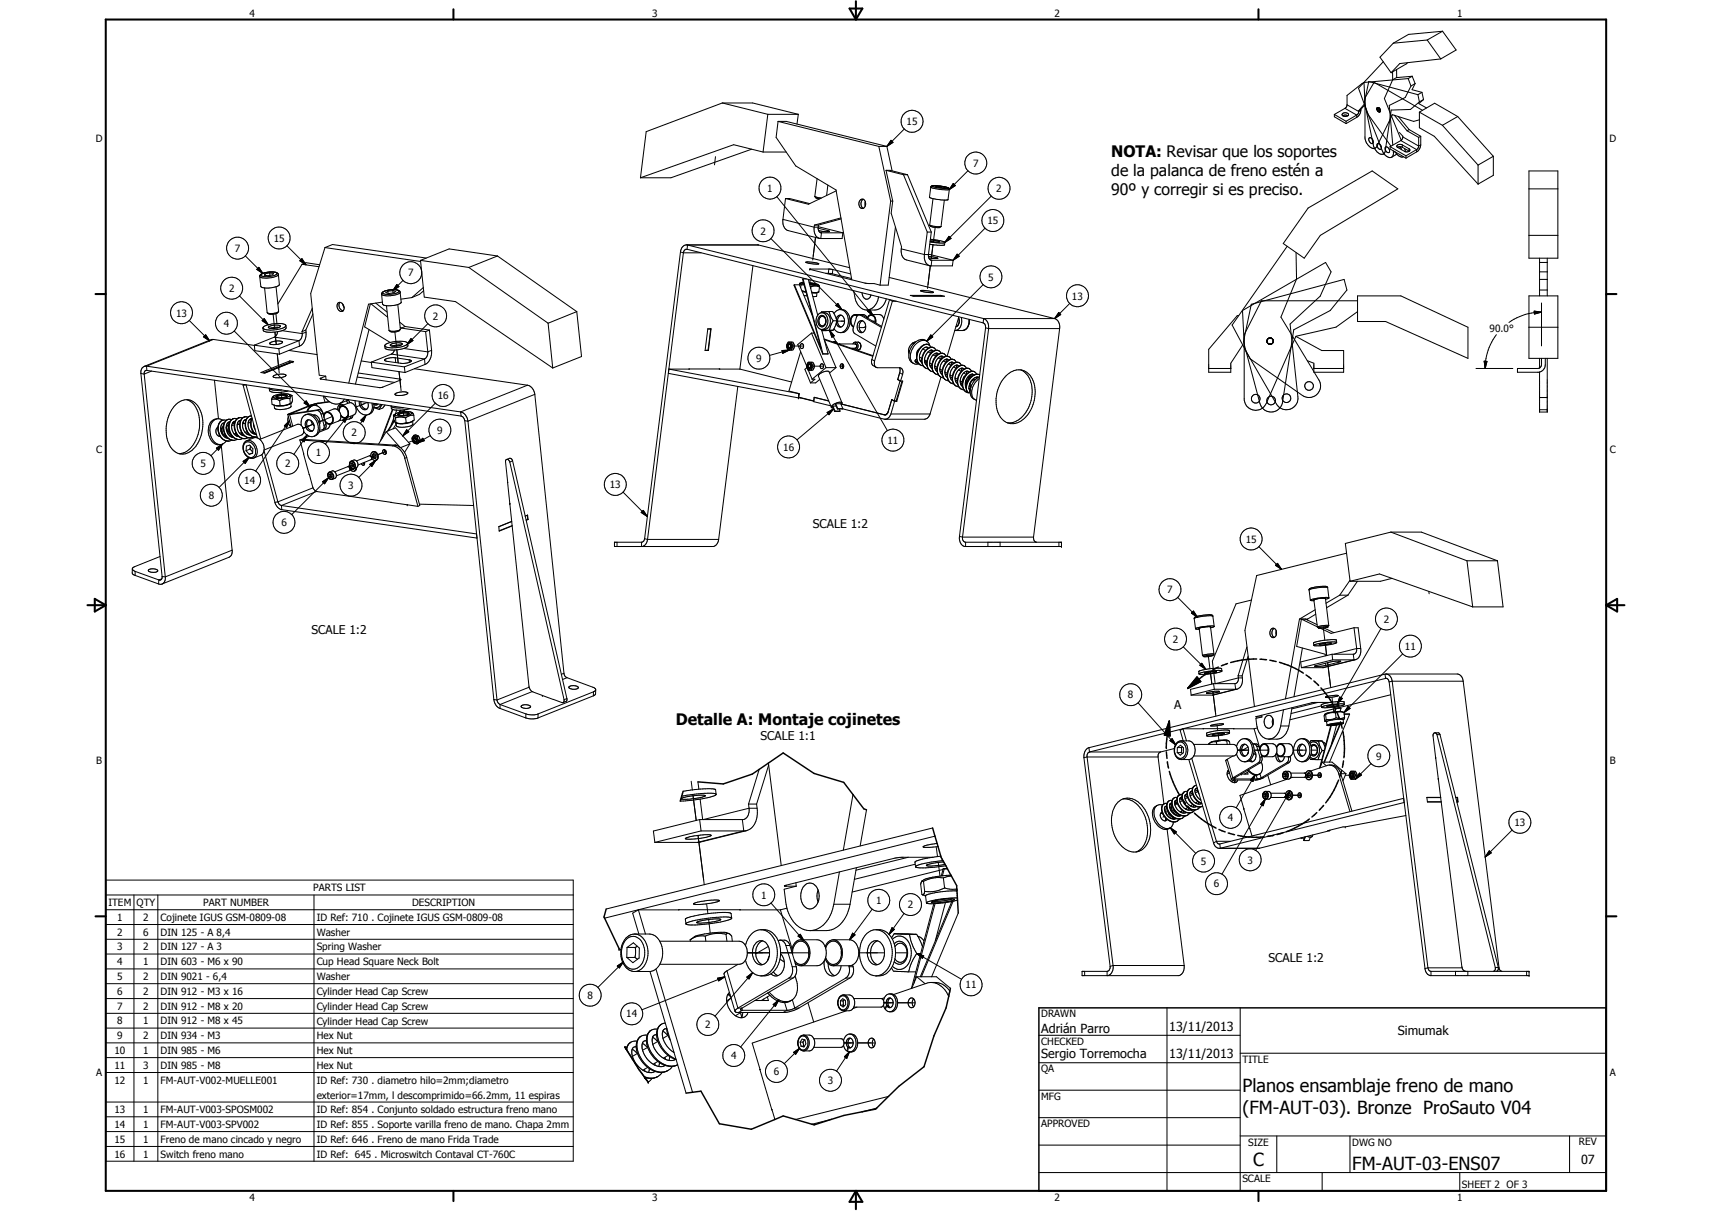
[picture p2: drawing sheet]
<svg xmlns="http://www.w3.org/2000/svg" width="594mm" height="420mm" viewBox="0 0 594 420" stroke-linecap="round" stroke-linejoin="round" font-family="sans-serif">
<defs><g id="words">
<g font-size="6.3">
<text x="431.1" y="378.8">Planos ensamblaje freno de mano</text>
<text x="431.1" y="386.4">(FM-AUT-03). Bronze ProSauto V04</text>
<text x="434.8" y="404.7">C</text>
<text x="469.2" y="406">FM-AUT-03-ENS07</text>
</g>
<g font-size="5.5">
<text x="385.6" y="54.4">NOTA: Revisar que los soportes</text>
<text x="385.6" y="61">de la palanca de freno estén a</text>
<text x="385.6" y="67.6">90º y corregir si es preciso.</text>
<text x="234.5" y="251.5">Detalle A: Montaje cojinetes</text>
</g>
<g font-size="4.4">
<text x="361.3" y="358.4">Adrián Parro</text>
<text x="405.7" y="357.7">13/11/2013</text>
<text x="485" y="359.2">Simumak</text>
<text x="361.3" y="367.1">Sergio Torremocha</text>
<text x="405.7" y="367.2">13/11/2013</text>
<text x="548.6" y="403.9">07</text>
</g>
<g font-size="4.2">
<text x="282.1" y="183.3">SCALE 1:2</text>
<text x="108.1" y="220">SCALE 1:2</text>
<text x="407.4" y="245.9">A</text>
<text x="263.9" y="256.9">SCALE 1:1</text>
<text x="440.2" y="333.8">SCALE 1:2</text>
</g>
<g font-size="3.5">
<text x="86.6" y="5.8">4</text>
<text x="226.3" y="5.8">3</text>
<text x="365.9" y="5.8">2</text>
<text x="505.6" y="5.8">1</text>
<text x="314.6" y="43.4">15</text>
<text x="33.3" y="49.4">D</text>
<text x="558.5" y="49.4">D</text>
<text x="337.6" y="57.9">7</text>
<text x="266.3" y="66.6">1</text>
<text x="345.7" y="66.7">2</text>
<text x="342.6" y="77.8">15</text>
<text x="95" y="83.9">15</text>
<text x="263.9" y="81.4">2</text>
<text x="81.5" y="87.4">7</text>
<text x="141.6" y="95.9">7</text>
<text x="79.5" y="101.3">2</text>
<text x="342.9" y="97.3">5</text>
<text x="372" y="103.9">13</text>
<text x="61.1" y="109.8">13</text>
<text x="77.6" y="113.5">4</text>
<text x="150.2" y="110.9">2</text>
<text x="516.9" y="115.3">90.0°</text>
<text x="262.4" y="125.6">9</text>
<text x="151.9" y="138.5">16</text>
<text x="122" y="151.4">2</text>
<text x="151.7" y="150.6">9</text>
<text x="308" y="154">11</text>
<text x="33.4" y="157.3">C</text>
<text x="109.6" y="158.3">1</text>
<text x="271.8" y="156.4">16</text>
<text x="558.6" y="157.3">C</text>
<text x="69.6" y="162.1">5</text>
<text x="84.7" y="167.9">14</text>
<text x="98.9" y="162.1">2</text>
<text x="72.4" y="173.1">8</text>
<text x="120.9" y="169.6">3</text>
<text x="211.6" y="169.4">13</text>
<text x="97.7" y="182.5">6</text>
<text x="432.3" y="188.3">15</text>
<text x="405" y="205.9">7</text>
<text x="480.2" y="216.1">2</text>
<text x="407" y="223">2</text>
<text x="487.5" y="225.5">11</text>
<text x="391.4" y="242.3">8</text>
<text x="477.5" y="263.5">9</text>
<text x="33.4" y="265.2">B</text>
<text x="558.6" y="265.2">B</text>
<text x="426.1" y="284.8">4</text>
<text x="525.5" y="286.6">13</text>
<text x="432.9" y="299.6">3</text>
<text x="416.7" y="300">5</text>
<text x="108.7" y="309.2">PARTS LIST</text>
<text x="264.1" y="311.7">1</text>
<text x="421.2" y="307.9">6</text>
<text x="37.6" y="314.4">ITEM</text>
<text x="47.4" y="314.4">QTY</text>
<text x="70.5" y="314.4">PART NUMBER</text>
<text x="143" y="314.4">DESCRIPTION</text>
<text x="304" y="313.6">1</text>
<text x="315" y="315.1">2</text>
<text x="40.7" y="319.5">1</text>
<text x="49.7" y="319.5">2</text>
<text x="55.7" y="319.5">Cojinete IGUS GSM-0809-08</text>
<text x="109.9" y="319.5">ID Ref: 710 . Cojinete IGUS GSM-0809-08</text>
<text x="40.7" y="324.7">2</text>
<text x="40.7" y="329.8">3</text>
<text x="49.7" y="324.7">6</text>
<text x="49.7" y="329.8">2</text>
<text x="55.7" y="324.7">DIN 125 - A 8,4</text>
<text x="55.7" y="329.8">DIN 127 - A 3</text>
<text x="109.9" y="324.7">Washer</text>
<text x="109.9" y="329.8">Spring Washer</text>
<text x="40.7" y="334.9">4</text>
<text x="49.7" y="334.9">1</text>
<text x="55.7" y="334.9">DIN 603 - M6 x 90</text>
<text x="109.9" y="334.9">Cup Head Square Neck Bolt</text>
<text x="40.7" y="340">5</text>
<text x="49.7" y="340">2</text>
<text x="55.7" y="340">DIN 9021 - 6,4</text>
<text x="109.9" y="340.1">Washer</text>
<text x="40.7" y="345.1">6</text>
<text x="49.7" y="345.1">2</text>
<text x="55.7" y="345.1">DIN 912 - M3 x 16</text>
<text x="109.9" y="345.2">Cylinder Head Cap Screw</text>
<text x="203.9" y="346.6">8</text>
<text x="335.1" y="342.9">11</text>
<text x="40.7" y="350.3">7</text>
<text x="49.7" y="350.3">2</text>
<text x="55.7" y="350.3">DIN 912 - M8 x 20</text>
<text x="109.9" y="350.3">Cylinder Head Cap Screw</text>
<text x="217.3" y="353">14</text>
<text x="361.3" y="353">DRAWN</text>
<text x="40.7" y="355.4">8</text>
<text x="49.7" y="355.4">1</text>
<text x="55.7" y="355.4">DIN 912 - M8 x 45</text>
<text x="109.9" y="355.5">Cylinder Head Cap Screw</text>
<text x="244.7" y="356.7">2</text>
<text x="39.7" y="365.7">10</text>
<text x="40.7" y="360.6">9</text>
<text x="49.7" y="360.6">2</text>
<text x="49.7" y="365.7">1</text>
<text x="55.7" y="360.6">DIN 934 - M3</text>
<text x="55.7" y="365.7">DIN 985 - M6</text>
<text x="109.9" y="360.5">Hex Nut</text>
<text x="109.9" y="365.7">Hex Nut</text>
<text x="361.3" y="362.5">CHECKED</text>
<text x="39.7" y="370.8">11</text>
<text x="49.7" y="370.8">3</text>
<text x="55.7" y="370.8">DIN 985 - M8</text>
<text x="109.9" y="370.8">Hex Nut</text>
<text x="253.7" y="367.5">4</text>
<text x="431.1" y="368.7">TITLE</text>
<text x="33.4" y="373.2">A</text>
<text x="39.7" y="376">12</text>
<text x="49.7" y="376">1</text>
<text x="55.7" y="376">FM-AUT-V002-MUELLE001</text>
<text x="109.9" y="376">ID Ref: 730 . diametro hilo=2mm;diametro</text>
<text x="268.5" y="373">6</text>
<text x="287.3" y="376.1">3</text>
<text x="361.3" y="372.1">QA</text>
<text x="558.6" y="373.2">A</text>
<text x="109.9" y="381.1">exterior=17mm, l descomprimido=66.2mm, 11 espiras</text>
<text x="361.3" y="381.6">MFG</text>
<text x="39.7" y="386.2">13</text>
<text x="49.7" y="386.2">1</text>
<text x="55.7" y="386.2">FM-AUT-V003-SPOSM002</text>
<text x="109.9" y="386.2">ID Ref: 854 . Conjunto soldado estructura freno mano</text>
<text x="39.7" y="391.3">14</text>
<text x="49.7" y="391.3">1</text>
<text x="55.7" y="391.4">FM-AUT-V003-SPV002</text>
<text x="109.9" y="391.4">ID Ref: 855 . Soporte varilla freno de mano. Chapa 2mm</text>
<text x="361.3" y="391.1">APPROVED</text>
<text x="39.7" y="396.5">15</text>
<text x="39.7" y="401.6">16</text>
<text x="49.7" y="396.5">1</text>
<text x="49.7" y="401.6">1</text>
<text x="55.7" y="396.5">Freno de mano cincado y negro</text>
<text x="55.7" y="401.7">Switch freno mano</text>
<text x="109.9" y="396.5">ID Ref: 646 . Freno de mano Frida Trade</text>
<text x="109.9" y="401.7">ID Ref: 645 . Microswitch Contaval CT-760C</text>
<text x="433.1" y="397.5">SIZE</text>
<text x="469.2" y="397.5">DWG NO</text>
<text x="547.9" y="397.4">REV</text>
<text x="431.1" y="410.2">SCALE</text>
<text x="507.3" y="412.3">SHEET 2 OF 3</text>
<text x="86.6" y="416.7">4</text>
<text x="226.3" y="416.7">3</text>
<text x="365.9" y="416.7">2</text>
<text x="505.6" y="416.7">1</text>
</g>
</g></defs>
<g fill="none" stroke="#000" stroke-width=".35">
<path d="M483.5 15l-4.6 4.9 3.8 5.3M495.2 13.9l4.7 6.5M495.2 13.9l-11.7 1.1M500.6 10.8l4.7 6.6-5.4 3M500.6 10.8l-5.4 3.1M500.6 10.8l-11.8 1.1-5.3 3.1M250.6 35.7l-26.4 10-2 16M250.6 35.7h10.6l15.8 4M250.6 35.7l15.8 4M266.4 39.7h10.6M266.4 39.7l-1.6 13M277 39.7l-.4 3.4"/>
<path d="M463 39.7l4.1 2.4M463 39.7v.8l4.1 2.4M465.9 39.4l.1-.1a1.33 1.33 0 0 1 1.9 .6 1.14 1.14 0 0 1-1.2 .6 1.14 1.14 0 0 1-.9-1zM466.7 37.6l4.1 2.3M466.7 37.6l-3.7 2.1M467.4 36.4l4.1 2.3 .7-.4M470.8 39.9v.8M470.8 39.9l-3.7 2.2M471.5 38.4l-.1 .9-.6 .6M472.2 38v.3M472.2 38.3a3 3 0 0 1-1.4 2.4M472.2 38l-.7 .4"/>
<path d="M472.7 29l-5.3 4.1v3.4l-.7 1.1M472.7 29l.2 .1M473.3 28.7l-.6 .3M473.3 28.6l.4 8.4 5.9 15.1a2.87 2.87 0 0 0 3.4 2.4l.4-.7 .1-.9M473.4 36.2l-1.9 2.2M473.5 36.4l-1.3 1.6M477.9 37.8l.1 .5M477.9 37.5v.1M478 38.3l.1 .2M478.1 37.3l-.1 .1M478.3 38.7l.5 .1M478.4 37.4a.75 .75 0 0 0-.1 .8 .75 .75 0 0 0 .7 .4"/>
<path d="M478.5 37.5l.4 .6M478.9 38l.1 .2M479 38.3l-.4-.8-.6-.2a.92 .92 0 0 0 0 1 .92 .92 0 0 0 .8 .5M479 38.2v.4M479 38.6l-.2 .2M479 38.5v.1M480 21.4l-8.6 9.2 3.3 9.1 8 11M483.2 24.9l.1 2.8M483.3 27.7l-2.9 6.5 5.8 14.4M484.6 24.1l.1 2.8M484.7 26.9h.1M484.7 26.9l-1.4 .8"/>
<path d="M488.4 21.8l-5.7 3.4M488.6 27.3l1 2.5M488.6 27.3l-15.3 1.3M489.6 29.8l-2 4-5.5 2.8 1.2 13.7M490 26.5l1.1 2.5M490 26.5l-1.4 .8M490 26.5l-5.3 .4M491.1 29l-1.1 2.1 3.4 .9M491.1 29l-1.5 .8M492 32.9l-17-4.6-1.5 7 3.4 16.1a2.8 2.8 0 0 0 3.3 1.9M492 32.9l.5 2.4M492.5 35.3l-3.1 2.7-6.6 .2-2.2 14.5-.4 .6"/>
<path d="M492.5 38.9v5.4l5.2 3 15.2 16.6M492.5 38.9l5.3-3.1 8 4.6M492.5 38.9l8 4.6M493.4 32l.6 2.5M493.4 32l-1.4 .9M493.6 38.3l-16.8-9.7-3.1 5.4v13.9a4 4 0 0 0 3 3.7l1-.7 5.5-11.1 7.4 2.3 1.9-.5M494 34.5l-1.7 1.4 2.7 1.6M494 34.5l-1.5 .8M499.9 20.4l-14.2 1.7-3 3.1M248.3 54.4l-.4 2.8M260.8 51.8l-28 9.9h-10.6M264.8 52.7h8"/>
<path d="M264.8 52.7l-10.2-2.5-32.4 11.5M270 42.1l-.7 5.6 6.8 9.9 14 8.3 5.5 31.2M270 42.1h2.8l35 8.7M270 42.1l35 8.7M305 50.8l4.1 19M305 50.8h2.8M307.5 59.1l6 1.5M307.5 59.1h1.4l6 1.5M307.5 59.1l2.3 10.7M307.8 50.8l1.8 8.5M309.2 48.7l.7 .7-2.1 1.4zM313.8 44.7l-6 6.1"/>
<path d="M335.9 59.2l-6.5 6.6M466 40.2l.6-.3 1.1 .3M467.1 42.1v.8M470.8 40.7l-3.7 2.2M475.1 48a1.11 1.11 0 0 1 1.2 .5 1.11 1.11 0 0 1-.1 1.3 1.5 1.5 0 0 1-1.1-1.8zM478 49.9a1.17 1.17 0 0 1 1.2 .6 1.17 1.17 0 0 1-.2 1.3 1.44 1.44 0 0 1-1-1.9zM480.3 53.3l-.2 .1M480.8 51.1h.6l.8 .9a.61 .61 0 0 1-.2 .9 .61 .61 0 0 1-.8-.2l-.6-.9zM482.4 50.9l5.5 3.2M482.4 50.9v.8l5.5 3.2M483.5 52.3v.6M483.9 40l4.4 5.4"/>
<path d="M484 52.6l-.5 .3M484.1 52.7a2.7 2.7 0 0 0 2.9 1.7M484.7 53.4l-1.8 1.1M485.3 40.5l3.7 4.5M485.6 46l1.2 1.2-.1 .7-.4 .7M485.7 50.9l.7 1M486.1 48.8l5.5 3.1M486.1 48.8l-3.7 2.1M486.3 48.6l-.2 .2M486.6 50.3a1.1 1.1 0 0 0-1.1-.3 1.1 1.1 0 0 0-.7 .9l3 1.8a.8 .8 0 0 0 1-.1 .8 .8 0 0 0 .1-1M486.6 51.1l-1.1-.2-.5 .2M486.6 51.1l2.3 1.3"/>
<path d="M486.6 50.3l2.3 1.3M486.6 50.3v.8M486.8 47.5l5.5 3.2M487.4 51.5l.3 1.2M487.9 54.1v.8M488.3 45.4l4 2.3M488.9 51.6v.8M488.9 52.4l.1 .1M489 45l4 2.3M489 45l-.7 .4M491.6 51.9v.8M491.6 51.9l-3.7 2.2"/>
<path d="M491.6 52.7l-3.7 2.2M492.3 50.7l-.3 .8-.4 .4M492.3 47.7v3M493 50.3a3 3 0 0 1-1.4 2.4M493 50.3l-.7 .4M493 47.3l-.7 .4M493 47.3v3M500.5 43.5l12.4 13.8M505.8 40.4l12.4 13.8M505.8 40.4l-5.3 3.1M512.9 57.3v6.6M518.2 54.2v6.6l-5.3 3.1"/>
<path d="M518.2 54.2l-5.3 3.1M530.6 59.3h10v30.3h-10zM269.6 68.2l33.4 41.4M271.7 76.1a3.3 3.3 0 0 0 1.8 3.9l11.3 2.8M271.7 76.1l10.8 2.7M272.6 68.9h1.4l7 1.8M272.6 68.9l-.9 7.2M282.5 78.8a3.4 3.4 0 0 0 1.7 3.8M282.5 78.8h1.4M282.6 78.1l-.1 .7M282.6 78.1h1.4M282.8 68.2l.4 .5 1.3 .3"/>
<path d="M283.5 62l-.8 6.2 2.3 .5M283.9 79.2l3.3 .8M283.9 79.2l.2 .9 .5 .6M283.9 78.8v.4M283.9 78.7l8.6 2.1M284 78.1l-.1 .7M287.3 64.2l-.5 3.7M290.2 66.2l-9.7 4.7-7.9-2M291.8 75.6l-9.2 2.5M291.9 75.9l-7.9 2.2M299.5 69.1a1.96 1.96 0 0 0 0 3.2M299.6 69.1a2.07 2.07 0 0 1 .7 2.3"/>
<path d="M299.6 69.1a1.67 1.67 0 0 0-1.6 1.3 1.67 1.67 0 0 0 .7 1.8 1.04 1.04 0 0 0 1.6-.8M300.3 70v1.4M309.1 69.8h.7M309.1 69.8l-3.7 29.1M309.8 69.8l-.6 4.2 3.6 11.6v.8M310.7 78.8l-2.5 20.1h-2.8M313.5 60.6l8.3 19.9M313.5 60.6h1.4M314.9 60.6l8.3 19.9M322.6 78.1l1.6 .4 2.4 .1M322.6 78.1l.3 .4 .9 .3a3.4 3.4 0 0 0 2.8-.2M323 64.9l-.5 3.6a15.9 15.9 0 0 0 6.5 .8l.4-3.6"/>
<path d="M323.4 64.6l2.2 .6 3.5 .1M323.4 64.5l3.7 .2M323.5 64.5l-.1 .1M323.7 64.4l-.7 .4a1.57 1.57 0 0 0 1.7 .7l2.5 .3h2.2M323.8 68.9l-1.2 9.2M324.5 78.9l-.6 5M324.9 64.4l.3 .1M325 64.6l-.4 .2 1.3 .3h2l-1.3-.3M325 64.6l1.6 .2M325 64.6l-.1 .3M325.1 64.4l2 .3M326.6 78.6h.1"/>
<path d="M326.6 64.8v.4M327.1 64.7l.8 .1M327.7 69.4l-1.1 9.2M327.9 64.8l.3 .1M327.9 64.8l1.1 .4M328.1 64.9l.9 .3M329 65.2l.4 .5M329 65.2h.1M329.1 65.2v.1M329.4 65.7v.1M329.4 65.7h.1M330.8 63.7l.7 .7-2.1 1.4z"/>
<path d="M341.8 79.2l-11.1 11.1M344 68l-16.1 16.1M453.9 72.2l22.3-12.9 8.8 6.2-26.8 16.2-5.6 7.9-7.3-5.1zM530.6 65.5h10M85.1 88.8l6.1 6.1M89.1 93.5l.7-.7 1.4 2.1zM89.8 92.8l1.4 2.1-2.1-1.4zM90.8 95l-.7 .9M91.8 99.9l1 8.7M91.9 94.7l-1.1 .4M91.9 94.7l-.7 .2M91.9 94.7l1.6-.3h1.9l.9 .3 .3 .5"/>
<path d="M92 95v.5M93.6 94.7l1.3 .2-.2 .4-1.6 .4-1.4-.2 .3-.5M93.6 94.7l-1.6 .3M93.6 94.7l.1 .8M93.8 94.4l-1.9 .3M94.6 94.4l1 .1 .6 .4a5.8 5.8 0 0 1-5.7 .6l.1-.3 .6-.3M95.8 99.5l.9 8.5-.4 .4-1.2 .3-2.3-.1M96.6 95.2a6.8 6.8 0 0 1-6.3 .9l-.2-.2M96.6 95.2l.3 3.5a2.64 2.64 0 0 1-2.4 1.1 5.4 5.4 0 0 1-4-.4l-.4-3.5M99.6 85.3l6.6 6.6M104 90.5l.8-.8 1.4 2.2zM104.8 89.7l1.4 2.2-2.2-1.4z"/>
<path d="M104.8 91.7l-8.4 13.8M104.8 91.7l1.4-.6 4.7 .8M104.8 91.7l5.9 .8M112.8 85.9l-5 16 3 28.3 2.2 .3M112.8 85.9l2.6-1.1 32.5 4.7M112.8 85.9l33.2 4.8M137.7 98.7l.7 .7-2.1 1.4zM139.9 97.3l-3.6 3.5M145.9 90.3l1.3 12.8 10.9 1.5 33.7 23.1M145.9 90.3l16.8 2.5M146.9 99.7l-4 3.6M162.7 92.8l27.5 19.3"/>
<path d="M172.6 88.8l-16.7-2.4-10 3.9M172.6 88.8l27.5 19.3M172.6 88.8l-9.9 4M236.1 87.4a2.49 2.49 0 0 1 1.9-2.4h25.1l31.7 7.9M236.1 87.4l1 .3M236.1 87.4l-12.4 99.5M237.1 87.7l-12.4 99.5M237.1 87.7h6.2M238.3 85h.3M238.4 86.5l102.8 25.5M238.4 86.5a1.21 1.21 0 0 0-1.3 1.2M238.6 85l102.7 25.5"/>
<path d="M238.6 85l-.2 1.5M238.6 85h24.6M261.3 92.2l-4.6 35.9M267.5 82.8l24.6 24.6M275.7 98.8h1.7M275.7 98.8l-.2 .1 7 16.7M277.4 98.8l4.4 10.5M277.7 98.3l-.3 .5M277.7 98.3l.3 .5M278 98.8l-.2 1M278.2 98l.7 .5M278.2 98l-.5 .3"/>
<path d="M278.7 96.8l-.2 .1 6.4 23.9-9.2-22M278.7 96.8l6.9 26M278.7 96.8h1.1M278.8 98h-.6M279 98.8h-1M279.6 91h.1M279.7 90.9l2.8 .2 1.6 .4-3-.1zM280.5 96.9l3.3 12.4M280.8 98.1l3 .6M280.9 98.4l1.7 .4M281.1 97.1l-.1 1.6h2l-2.2-.5M281.1 99.3l.3 .1"/>
<path d="M281.3 93.5l19 4.8 3 .1 2.1 .5M281.3 93.5l-.3-.1 8 .1M281.3 93.3v.2M281.4 99.4a4.1 4.1 0 0 1 3 .1M281.4 99.4l-.1 .7M283 82.3l-1 7.9M283.8 98.7l-.7 .3-2.1-.2M283.8 98.7l.6 .8M284 80l2.6 .4 1.2-.1M284.4 99.5l-.3 1.8M284.6 80.7l7.9 .1M284.6 80.7l.5 .1-.3 2"/>
<path d="M286.5 94.8l2.3 .2M287.2 80l.7 .3M287.2 80v.4M287.6 93.3l-.2 1.5M287.8 80.3h.1M288.8 95l6.7 1.6M289 93.5l6.2 1.5M289 93.5l-.2 1.5M292.5 80.8l-.3 2h-7.4M308.6 96.3l57.4 14.2M312.8 86.4l8 1.9M312.8 86.4a3.1 3.1 0 0 0 1.8 3.8l8 2"/>
<path d="M320.8 88.3a3.2 3.2 0 0 0 1.9 3.9h7.8l.2-1.9M320.8 88.3h1.9l8 2M321.8 80.5h1.4M321.8 80.5l-1 7.8M322 98.8l.8-6.6-.9 7.9M322.1 88.9l2.5 .4 .8 .4-3.1-.2M322.6 84.8l2.7 .3 2.4-.1M322.7 83.9l3.3 .4 1.9-.1M322.8 83.3l2 .2 1.2 .4-3.3-.2M322.9 90.2l.4 .1-.2 1.9M322.9 90.2l7.8 .1M322.9 83l3.1 .5 1.9 .6"/>
<path d="M323.2 80.5l-1.1 8.2 .1 .6 .7 .9M323.8 84.9l-.6 4.7M327.8 84.9l-.1 .1M327.9 84.1v.1M327.9 84.1l-.1 .8M329.3 82l.7 .7-2.1 1.4zM332.1 88.2l.8 .7-2.2 1.4zM341.2 98.7l-19.6 19.7M446.7 85.5l-19.1 27.3 6.2 11.7 18.1 12.7a4 4 0 0 0 5.1-.4 4 4 0 0 0 .7-5l-1.7-2.6M449.7 87.6l.2 9.2-5.4 13.2 11.4 18.9M530.6 81.7h10M534.2 89.6v13.1"/>
<path d="M534.2 96.9h2.7M534.2 94.3h2.7M534.2 91.1h2.7M536.9 89.6v13.1M65.7 111.2l7.1 7.1M70.6 116.9l.8-.7 1.4 2.1zM71.4 116.2l1.4 2.1-2.2-1.4zM74 117.8l-.8 .1-23.2 9.2M74 117.8l14.3 2M74 117.8l-23.2 9.2M81.3 114.9l26.4 26.3M83.1 102.7l10 10"/>
<path d="M88.3 119.8l8.5 1.2M88.3 119.8l.1 1.9 8.6 1.2M91 111.3l.7-.8 1.4 2.2zM91.2 113.8l.1 .8a3.7 3.7 0 0 0 3.6 .6h.5M91.3 113.5a9.6 9.6 0 0 1 7.8-.7l.1 .1a1.89 1.89 0 0 1-1.9 1.2l-3.4 .5-1.2-.1a.96 .96 0 0 1-1.4-1zM91.7 110.5l1.4 2.2-2.1-1.4zM93.3 113.3l1.9-.5a2.19 2.19 0 0 1 2.1 .4v.1a5.2 5.2 0 0 1-4 .5l-.2-.1zM93.6 119l.8-.4a4.6 4.6 0 0 1 3.6 0v.2a4.7 4.7 0 0 1-4.4 .3zM94.8 109l.5 4.8M95.2 117l8.6 1.2M95.2 117l-6.9 2.8M95.4 115.2l.5 4.3z"/>
<path d="M95.8 108.8l.3 3.5M96.3 113.5v.3M96.3 113.5l-2.5 .4M96.3 113.5l.5 .1M96.3 115.1l-.3 1.1-.8 .8M96.4 115.1l-1 .1M96.6 108.2a3.2 3.2 0 0 1-3.8 .4M97.9 114.7l7 1M99.2 112.9a1.67 1.67 0 0 1-1.9 2l-.9 .2M103.8 118.2l.1 1.9M103.8 118.2l-7 2.8M104.8 115.1l.1 .6"/>
<path d="M104.9 115.7a2.46 2.46 0 0 1-1.1 2.5M106.1 114.5l.1 .7M106.1 114.5l-1.3 .6M106.2 115.2a4.8 4.8 0 0 1-2.3 4.9M106.2 115.2l-1.3 .5M108.4 106.9l-3.6 8.2M108.6 108.9l-2.5 5.6M117.3 105.1a1.66 1.66 0 0 1 2 .9 1.66 1.66 0 0 1-.6 2 1.85 1.85 0 0 1-1.4-2.9zM117.9 104.9a1.92 1.92 0 0 0 1.2 2.9M118.9 105.5l.5 1.2M128.1 114.3l-4.7 19M128.5 105.5l-2 7.9 8.9 5.4"/>
<path d="M128.7 105.4l5.8 4.6M130.4 105.2l3.9 3.1M132.7 104.8l-4.8 .7-6.9 27.4M133.5 119.9a1.41 1.41 0 0 0 1.9 1.5h2.3M133.9 100.9l-1 .4-.5 .7M133.9 100.9l-.7 .2M134.1 100.8l-.2 .1M134.6 101l.1 .8M135.1 114.7l.8 .5h1.1M135.4 119.7a4.3 4.3 0 0 1 4.2-.3l-.5 .4M135.4 119.8l.1 .1a4.8 4.8 0 0 0 3.3-.1h.3M135.4 119.7v.1"/>
<path d="M136.2 100.5l-2.1 .3M136.3 100.8l-1.7 .2M136.3 100.8l1 .3-.7 .5-1.7 .3-1-.4 .7-.5M136.3 100.8l.1 .8M136.9 119.8l-.9 .3M136.9 119.8v.3M136.9 100.5l1 .1M137 115.2l.6 4.9-.1-.2M137.9 100.6a.76 .76 0 0 1 .9 .7 .76 .76 0 0 1-.9 .8l-3.7 .6a1.89 1.89 0 0 1-1.8-.7M137.9 100.6l.4 .2a.6 .6 0 0 1-.1 .7 .6 .6 0 0 1-.7 .2l-3.4 .4a.92 .92 0 0 1-1.3-.6l.5-.4M137.9 100.6l-1.8-.1-2 .3M138 105.7l.9 8.6-.6 .4-1.3 .2-2-.2-.9-8.7"/>
<path d="M138.7 111.8l1.9 1.5M138.8 101.4l.4 3.4a4.9 4.9 0 0 1-3.8 1.3l-1.5-.1-1.1-.4-.4-3.6M138.9 113.5l.4 .3M138.9 114.3l-.4 .5-1.5 .4M139.1 119.8h-2.2M139.3 113.8l8.4 1.3M140.6 113.3l8.4 1.2M140.6 113.3l-1.3 .5M141.1 119.6a8.8 8.8 0 0 1-7.5 .5l-.1-.2M141.5 119.1l-.4 .5M141.5 119.1l.1 .8a4.8 4.8 0 0 1-3.9 1.5M141.5 119.1a2.16 2.16 0 0 0-2.1-.7 8.1 8.1 0 0 0-5.8 1.3l-.1 .2"/>
<path d="M142.6 117.5l.7 .7-2.1 1.4zM142.9 103.3l-3.8 .5M147 100.9l-1.5 1.3-2.6 1.1M147.7 115.1l.8 7M148.5 112.3l-7.3 7.3M149 114.5l-1.3 .6M149 114.5l.8 7M190.2 112.1l1.6 15.6M200.1 108.1l1.7 15.6-10 4M200.1 108.1l-9.9 4M245.6 114.1h1.2l-1 7.5h-1.1zM245.6 114.2h1"/>
<path d="M246.5 114.1l.1 .1M246.6 114.2l-.9 7.3M273.4 119.2a1.02 1.02 0 0 1 1.3 .4 1.02 1.02 0 0 1-.3 1.3 .92 .92 0 0 1-1.2-.1 .92 .92 0 0 1 0-1.2zM273.5 118.7h1.6a2.09 2.09 0 0 1 0 2.8h-1.6a2.09 2.09 0 0 1 0-2.8zM273.5 119.5l.3-.2 .4 .2 .2 .9a.5 .5 0 0 1-.5 .4 .5 .5 0 0 1-.5-.3zM274.3 119.7l-.4-.2a.65 .65 0 0 0-.4 .5 .65 .65 0 0 0 .3 .6l.5-.2M274.3 119.7l.1 .4M274.3 119.8v.6M274.7 118.7l.5 1.4M277.8 119.5l.6-.2a.88 .88 0 0 1 .5 .9 .88 .88 0 0 1-.8 .7l-.4-.6zM278.3 100.8l1.4 .4M278.4 101.1l1.3 .3"/>
<path d="M279 102.5l1.1 .2M281.6 115.6l-4.8 3.9 3.1 7.5M281.6 115.6h.9M281.6 115.6l5 12M282.5 115.6l3 7.2M283.5 101.6l-.2 1.2-1.2 .1M284 109a2.61 2.61 0 0 1 3.2 0 3.4 3.4 0 0 1-.8 5.3 2.47 2.47 0 0 1-2.2-.4 3.6 3.6 0 0 1-.2-4.9zM284.1 101.3l-.9 .3h-1.5M284.1 101.3l-1 .2-1.5-.2M284.3 109.9a1.42 1.42 0 0 1 1.7-.2 1.42 1.42 0 0 1 .6 1.6 1.49 1.49 0 0 1-.5 1.7 1.49 1.49 0 0 1-1.8 0 2.65 2.65 0 0 1 0-3.1zM284.8 109.9a1.58 1.58 0 0 1 1.8 .8 1.58 1.58 0 0 1-.4 1.9 1.18 1.18 0 0 1-1.5 .3 1.18 1.18 0 0 1-.5-1.4l.1-1zM284.9 114.3l.3 .4"/>
<path d="M285.2 114.7l2.2 8.1M285.4 108.5a3.1 3.1 0 0 1 1.9 3 3.1 3.1 0 0 1-2 2.8M285.4 114.7h-.1M286 117.6l16.9 5.8M287.7 108.1l-2.6 .1-.2 .3M287.7 108.1l.7 2 .7 1.2M287.7 108.1h1.3l1 2 .4 1.2M287.9 114.6l1.6 1.9-.8 .5zM287.9 114.6l20 34.8M288 114.6l-2.8 .1M288.6 114.6h-.3M289 118.7l1-.2 .7 .7"/>
<path d="M289.1 111.3l-.8 1.6-.4 1.7M289.1 111.3h1.3M289.4 114l1.1 1.1 1 .3M289.6 118.5l.7 .6M290 106l.7-.7 1.4 2.1zM290.2 110.6a1.43 1.43 0 0 1 1.6-1.3 1.43 1.43 0 0 1 1.2 1.6 1.65 1.65 0 0 1-.4 2 1.65 1.65 0 0 1-2 .1l-.4-.8M290.2 112.1l-1.1 2.5-3.1 .1M290.4 111.4h2.7M290.4 111.3l-.2 .8M291.2 119.3h5.5a.82 .82 0 0 1 .3 1.4M291.2 119.3l.4 .2M291.2 119.3l-.1 .1"/>
<path d="M291.5 107.4l-1.3 .5-.8 .9M291.5 107.4a3.9 3.9 0 0 1 2.7 5.4 3 3 0 0 1-2.7 2.6M291.5 107.4h.6M291.8 109.3l-.6 .5a2.55 2.55 0 0 0 .2 3.4l.4 .3M292.1 107.4a3.6 3.6 0 0 1 2.9 4M295 111.4h.4M295 111.4a3.5 3.5 0 0 1-3.5 4M296.2 100.9a7.8 7.8 0 0 0 2.7 6.1l1.7 .6h3a4.5 4.5 0 0 0 3.9-3.9M296.6 119.3l.4 .1M296.8 118.7l1.3 .1M296.8 118.7a1.51 1.51 0 0 1 1 1.3 1.51 1.51 0 0 1-.7 1.4M296.8 118.7l-.9 .6"/>
<path d="M296.8 109.1l.8 .4M297.3 119.7v.6l-.3 .5M297.4 109.6l-1.4 4.5 .1 .9 .4 .7 7.4 4.4M297.4 109.6a1.63 1.63 0 0 0-1.8 .4 1.63 1.63 0 0 0-.3 1.9l.2 .6 .7 .8M297.6 109.5l-.2 .1M298.1 111.5a1.46 1.46 0 0 1 1.7 0 1.46 1.46 0 0 1 .6 1.6 1.66 1.66 0 0 1-.3 1.7 1.66 1.66 0 0 1-1.7 .5 2.58 2.58 0 0 1-.3-3.8zM298.1 109.2l-.5 .3M298.1 109.2l.5 .1M298.1 109.2l1.2 .1M298.1 113.7l.5 1.2 .7 .5M298.1 118.8l.5 .6M298.1 118.8l.2 .2"/>
<path d="M298.5 119.1l.1 .2M298.6 109.3h.7M298.6 109.3l7.3 4.3M298.6 119.4l.1 1.1M298.6 119.3l.1 1.1-.2 .6M299.2 101.6a1.61 1.61 0 0 0 .6 1.9 1.61 1.61 0 0 0 2-.2l.3-.6M299.3 109.3l6.6 3.9M299.3 111.3l-.9 .7-.3 1.7M300.4 113.3l-.9 .4h-1.4M300.9 110.3l-.5-.7-.6-.4-3.2-.1a2.53 2.53 0 0 0-.4 4.4M300.9 110.3l.5-.8 .8-.4h2.9l1 .5 .6 1.1M301.1 108l.7-.6 1.2 2.2z"/>
<path d="M301.8 107.4l-.9 .2M301.8 107.4l-.7 .6 1.9 1.6M301.8 107.4l1.2 2.2M302.1 102.3l.1 .3M302.3 102.4l-.2 .3M302.5 109.1a2.32 2.32 0 0 1 1.4 3M302.8 111.4h1M303 109.6a1.31 1.31 0 0 0-1.9 .8M303 109.6l.7 1.3M303.7 111v.8M303.7 110.9v1M304.9 103a5.3 5.3 0 0 1-3.1 4.4"/>
<path d="M309.7 104.5h1.3M309.7 104.5l-6.2 20.8M309.7 104.5l-1-.6-6.2 20.8M315.9 102.5h10.6l1.2 .3h-10.6zM316.6 102.7l10.3 .1M316.7 119a3.2 3.2 0 0 0-1.3 3.6M316.8 119h.1M316.8 119l.4 .2M317.4 119a4.9 4.9 0 0 0-1.2 6.6l.8 .5M317.4 118.7l-.1 .3M317.8 118.7l-1.1 .3M319.5 100.9l1.1-.1 3.3 .6a8.9 8.9 0 0 1-4.3-.4z"/>
<path d="M319.5 100.9h.1M321.5 119.4a4.6 4.6 0 0 0-3.4 5.2M321.6 118.4a3.1 3.1 0 0 0-4.2 .6M321.6 119.5h.3M321.9 119.5h.2M321.9 119.5a4.4 4.4 0 0 0-3.7 4.8l.5 1.8M322.1 119.5l.2 .1M322.1 119.5l.5 .4M322.6 119.9l.4 .6M322.6 119.9a2.39 2.39 0 0 0-1.8-1.8 2.39 2.39 0 0 0-2.4 .8 5.4 5.4 0 0 0-1.8 6.9l1.2 .6 1.1-.2M323 116.2l.7 .7-2.1 1.5zM326.5 102.5v.2"/>
<path d="M331.4 114.7h2.6M332.6 110.4a2.2 2.2 0 0 1-.9 2.9M332.6 110.2a2.32 2.32 0 0 1-.9 3.2M332.7 109.9l-4 13.7M333.6 110.2a3.4 3.4 0 0 1-2 4.4h-.3M334.3 114.6l-.3 .1M336.2 110.8a3.4 3.4 0 0 1-1.9 3.8M336.4 110.8a3.3 3.3 0 0 1-2.4 3.9M341.2 112a1.56 1.56 0 0 1 .8 1.7M341.3 110.5l-.1 1.5M341.3 110.5a3.1 3.1 0 0 1 1.8 3.5M341.3 110.5h24.7"/>
<path d="M342 113.7l1.1 .3M342 113.7l-9.1 72.4M343.1 114l-9.1 72.7a1.34 1.34 0 0 0 1.1 1.4M343.1 114h24.6M366 110.5a2.93 2.93 0 0 1 1.7 3.5M367.4 108.4l.7 .7-2.1 1.4zM367.7 114l-9.1 72.4M371.2 105.3l-5.2 5.2M429.8 109.5h-.5l-9.9 11.7v8h7.7v-3.2l4.1-6.3M431.2 107.7l28.8-16.6 1.9 3.2-3.8 8.4-10.4 9.7 2.7 25.3a4 4 0 0 1-2.7 4.3 4 4 0 0 1-4.8-1.8l-11.1-19.3zM434.2 105.6l32.2-8.7 1 3.7-5.8 7.1-12.7 6.7-3.9 25.2a4 4 0 0 1-3.7 3.4 4 4 0 0 1-4.1-3l-5.7-21.5zM439.6 118.4l.2 .5"/>
<path d="M439.7 118.6l.2 .5M439.8 117.9l-.2 .5M439.8 117.9l-.1 .3M439.9 119l.2 .3M439.9 119.1l.4 .3M439.9 119.1l.2 .2M440.1 119.3l.3 .1M440.3 117.3l-.5 .6M440.3 117.3l-.4 .4M440.3 119.4h.3M441 117.3l.4 .2M441.1 117.3h-.8"/>
<path d="M441.1 117.3l.4 .2M441.5 117.5l.3 .7M441.5 119.1l-1.2 .3M441.5 119.1l-.7 .3M441.7 119l-.2 .1M441.7 118.9l.1-.2-.3 .4M441.7 118.9l-.2 .2M441.7 117.9l.1 .6M441.8 118.4v.3M449.7 116.7l9 4.9h7.6v7.6h-10.4v-3.2l-2.3-.9M471.1 102.7h15l23.3 10.8v10.8l-28.6-12.8h-9.7zM471.1 104.4h-33.4l-6 11.7v22.7a4 4 0 0 0 3.4 3.5 4 4 0 0 0 4.3-2.3l10.3-23.3"/>
<path d="M471.1 108.1l-7.5 5.4-13.9 3.2M519.3 116.1a19.2 19.2 0 0 0-3.9 11.7M530.6 102.7h10v21.6h-10zM530.6 113.5h10M532.4 107.9l2.5 .4-2.4 .7zM534.2 100.6h2.7M534.9 105.1v14.9M534.9 108.3a20 20 0 0 0-11.3 3.6M48.9 129.6l7.4 70.4M48.9 129.6l1.1 .2M50 129.8l7.4 70.4M50.8 127a1.94 1.94 0 0 0-1.9 2.6"/>
<path d="M50.8 127l109 15.9M50.8 127l.2 1.5M51 128.5l109 15.9M51 128.5h-.5l-.4 .5-.1 .8M52.6 128.7l-2.6 1.1M64.8 138.7a7.4 7.4 0 0 1 4.5 7.5 11 11 0 0 1-5.7 10.9l-1.5 .3M74.4 131.9l1.4 13.4M84.4 133.6l1-.1 5.1 18.8M84.4 133.6l4.9 18.3M84.9 133.4l-.5 .2M91.4 129.4l9.2-3.7 1-.2-9.7 3.9M94.2 138.6l.2 1.7 .8 .3"/>
<path d="M94.2 138.6l1.4-.1 1.4 .5M94.9 130.4l2.4-.6h1.2l.7 .3a2.05 2.05 0 0 1-2.3 1l-1.8-.2-.3-.2zM95 137.5l1.6-.7a5.3 5.3 0 0 1 4 .2 2.89 2.89 0 0 1-2.9 1.2h-.4a2.57 2.57 0 0 1-2.4-.5zM95.2 137.3l-.6 .5-.4 .8M95.8 137.5l1.6-.6a2.08 2.08 0 0 1 2.3 .3 3.9 3.9 0 0 1-3.9 .4zM96.2 122.8l.7 6.6M96.8 121l.2 1.9M97 139l.2 1.6M97.6 136.1l.2 1.9M97.8 135.3l-2.3 .1a1.87 1.87 0 0 1-2.1-.7 1.73 1.73 0 0 0 2.4 1.5l4.2-.6M99.3 137.6l-.2-.4h-1.4l-1.3 .3-.2 .4M100.2 121.6l9.8 1.4"/>
<path d="M100.2 136.8l1.1 .4M100.6 125.2v.5M100.6 125.2l-10.1 4 1.4 .3M100.6 125.2l1.3 .2-10 4.1M100.6 138.3h-.3a5.2 5.2 0 0 0-3.3 .7M100.6 138.3l.1 1.7M100.7 140a5.9 5.9 0 0 1-3.5 .6M100.9 140l.1 1.1a6.6 6.6 0 0 1-5.7 .5l-.1-1M101 140l-2.7 .8-2.8-.1M101 140h-.3M101.3 137.2l-.4 .3-.3 .8M101.3 137.2l.2 1.7-.5 1.1"/>
<path d="M103.9 120.1l-6.9 2.8M106.2 139.1l1.5 2.1-2.2-1.4zM110.4 139.9l-2.7 .7M110.4 139.9l-.6 .2M111.4 131.2l-.3 .2 .3 .1M111.4 131.2v.3M111.4 131.5l20.2 3 1.1-.1 6.1-2.5M112.2 137.4l.6 2.1M112.5 137.5a4.4 4.4 0 0 0 6.2 2l.8-1M113 130.5l-1.6 .7M113 130.5l.2 1.3M114.2 139.3l-3.8 .6"/>
<path d="M114.4 139.4l-4.6 .7M120.1 139.1l.6 .9M120.8 138.8l.5 .9M121 138.7l-3.2 1.3M123.2 139a4.3 4.3 0 0 0 4.3 4.9 3 3 0 0 0 1.6-4M123.9 130.8l13 1.9M124.3 129.4l14.5 2.1M124.7 139.2a2.3 2.3 0 0 0 2.3 2.9l.8-1.1-.2-1.3M125.2 139.3a2.45 2.45 0 0 0 2 2.7M125.3 125.2l3.6 .6M127.5 139.6l-4.1 1.7M128.9 125.6l11.4 1.7"/>
<path d="M128.9 125.6l.2 2 11.4 1.6M129.7 140a3.1 3.1 0 0 1-2 3.9M129.9 140l.9 .1M135.8 122.9l11.5 1.6M136.9 121.4l-.9 1.4-7.1 2.8M137.1 136.8h.1M137.1 136.7l.8-.4a3.8 3.8 0 0 1 3.6 .1 4.6 4.6 0 0 1-4.4 .4zM137.2 124.1l-2.3 .1-1.1 .4-.4 .4 .8 .3 6 .8a2.71 2.71 0 0 0 2.5-.9l-.7-.4M137.2 124.1l4.8 .7M137.2 124.1l.1 1.7M137.7 121.4l.5 4.5-.2-1.2M138.8 131.5l.3 .2-.3 .2"/>
<path d="M138.8 131.5v.5M139.1 134.3l-.6-5.4 .7 6.7M140.1 120.9l8.4 1.2M140.3 127.3l.2 1.9M142 124.8l.1 .9M143.8 127.9l39.2 5.7M147.3 124.5l.2 1.9M147.3 124.5l-7 2.8M147.5 126.4l-7 2.8M148.5 122.1a2.46 2.46 0 0 1-1.2 2.4M149.8 121.5a4.9 4.9 0 0 1-2.3 4.9M149.8 121.5l-1.3 .6"/>
<path d="M151.1 139.9l-11.4 11.4M183 133.6l-23.2 9.3M183 133.6a3.3 3.3 0 0 1 2.6 3.2M185.6 136.8l10.1 96.8M185.6 136.8l-23.2 9.3M232.1 128.1h24.6M232.1 128.1l45.1 8.5M232.1 128.1l-.2 1.4 45.2 8.5M239.1 128v.1M245.5 121.5l.3 .1M249.5 128l.2 .1M249.8 128v.1"/>
<path d="M256 134.1l-6.6 53.1M256.7 128.1l18 4.4M271.3 121.6l2.6-.1-2.3 1.1zM273.9 121.5l-6.9 1.8M274.3 120.1h.1M274.4 120.1l-.1 .3M275.2 120.1h3.6M275.2 120.1l-.5 1.4M277.1 138h.7M277.2 136.6l-.1 1.4M277.3 136.6l-.2 1.2 5.3 1.3M277.8 138l4.6 1.2"/>
<path d="M277.8 138h.1M277.8 122l-4 13.7 3.5 .9M280 127.6l-.7 .5 2 4.7M280.3 126.2l.6-.3 .5 .3 .2 .5-.1 1a.7 .7 0 0 1-.8 .4 .7 .7 0 0 1-.6-.5zM280.5 125.7h1.5a1.97 1.97 0 0 1 0 2.7h-1.5a2.09 2.09 0 0 1 0-2.7zM280.5 128.4l1.3 3.2M281.2 126.6a.6 .6 0 0 0-.8 0 .6 .6 0 0 0 0 .8l.5 .4 .4-.5M281.3 127h.1M281.3 126.7v.7M281.3 126.7v.5M281.3 127l-.2-.5-.6 .2 .1 .9 .3 .1 .3-.3M281.3 127l-.1 .5"/>
<path d="M281.6 125.7l.5 1.3M281.8 131.6h1l-1.5 1.2M282.1 127h3.7M282.1 127l-.5 1.4M282.4 139.1h.1M282.5 137.8l-.1 1.3M282.6 137.9l5 1.2M282.6 137.9l-.2 1.5 5.9 1.4M284.4 131.7l-1.4 1.1h-1.7M284.8 126.4a.57 .57 0 0 1 .6-.1 .57 .57 0 0 1 .4 .5v.5a.68 .68 0 0 1-1 .4 .68 .68 0 0 1-.1-1.1zM285.6 122.8h-.1M285.6 122.8h1.8"/>
<path d="M286.6 127.6h3.5M286.6 127.6l-4.8 4M287.4 122.8h-1.9M290.1 127.6l-2.2 1.8M291.5 127h1.3M291.8 126.4a.72 .72 0 0 1 1 .6 .72 .72 0 0 1-1 .7l-.3-.5zM292.2 139.7l-4.5-10.7a3.1 3.1 0 0 0-3.7 1.6l4.5 10.7M292.5 126.4l-.2 .5 .2 .9M295.4 120.8h1.5M295.9 120.8l.2 .3M296.6 120.8l.3 .1M297 120.8l-.1 .1"/>
<path d="M298.5 121l-.6 .4-.7 .1M298.7 120.6l-.2 .4M302.5 124.7l1 .6M302.5 124.7a1.85 1.85 0 0 0 .5 2.2l1 .5M302.8 123.6l-16.8-5.7 4.1 9.7M303.5 125.3a1.55 1.55 0 0 0 1.1 2.3h7.5M309.4 138.7l1 .5M309.4 138.7l-1.3 4.6-.7 .6M309.4 138.7h.1M310.3 139.1l-.9-.5-1.4 4.7-.8 .6M310.4 139.2l-1.2 4.4M310.4 139.2h.8"/>
<path d="M310.9 139.1l.3 .1M311.5 131.7l1 .5M311.5 131.7l.8 .5M311.5 131.7h.1M312.1 127.6a1.55 1.55 0 0 1 1.1 2.3M312.1 127.6l.2 .5-.1 1.2M312.2 129.3l-.7 2.4M312.2 129.3l1 .6M312.3 132.2l-2 6.9M312.3 132.2h.2M312.5 132.2h.8l-2.1 7M313 132.2l-2 6.9h-.7"/>
<path d="M313.2 129.9l-.7 2.3M315.2 121.8h.3M315.2 121.6l.4 .2M317.6 125.3l.2 .3M317.7 125.5l.3 .3M317.9 125.7l.3 .2M318.1 124.6l-.4 .3-.1 .5M318.1 125.9l.7 .3M318.1 124.6l.6 1.5M318.3 125.3l-.7 .1M318.7 126.1l.7 .5M318.7 126.1l.9 .6 .8 .2"/>
<path d="M319.1 121a2.21 2.21 0 0 0-1 2.1M319.1 123.8l.8 .5M319.3 125.2l.6 .6M319.8 125.1l-.5 .1M320.2 121.1l.9 .5M320.3 121l-.2 .2a3.8 3.8 0 0 0-.8 4M320.3 121l.1 .1M320.5 127.1l.6 .5M320.5 127.1l.5 .5 1.1 .4M320.8 124.9l.8 .4M321.4 125.2l-.5 .4M321.6 125.7l-.6 .2"/>
<path d="M321.6 126.7v.1M321.6 126.7a2.56 2.56 0 0 0 2.3 2.3M322 120.8a.76 .76 0 0 0-1.3-.1l-.4 .3M322.1 122.1a3.5 3.5 0 0 0-.8 4.4l.3 .3M322.1 127.9l.8 .8M322.6 125.9l.8 .5M322.9 126.1l-.3 .2M323.1 121.5l-.2 1.1-.9-.5M323.2 121.5l.6 .4M323.2 121.5l-1.1 .6M323.4 127.8h.1M323.4 126.7l-.7 .3"/>
<path d="M323.4 127.8l.6 1.4M323.8 123.1l.9 .6M323.9 120.6l.2 .1M323.9 120.6a3.4 3.4 0 0 0-3.4 2.3l-.2 .4a4.1 4.1 0 0 0 .2 3.8M323.9 120.6l.8 .9M323.9 120.6a3.8 3.8 0 0 0-4 3.8v1.7l.6 1M324 129.2l.6 .5 1.1 .3M324.1 129.2l.5 .5M324.4 127l.8 .4M324.5 128.1l.7 .8M324.6 127.1l-.2 .2M324.7 121.6a4.9 4.9 0 0 0-2.7 6l.1 .3"/>
<path d="M324.9 122.5l-.3 1.1M325 121.5l1 .4 .5 .7M325 121.5l-.3 .1M325 121.5a4.6 4.6 0 0 0-3.4 5.2M325.2 121.5l.3 .1M325.2 128.8l.2 .8M325.2 127.8l-.7 .2M325.2 128.8v.1M325.5 129.7l.2 .3M325.6 122.9a.67 .67 0 0 0-1.2-.2 3.6 3.6 0 0 0-1.1 5.1h.1M325.6 124.2l.9 .5M325.6 121.6l.2 .1"/>
<path d="M325.7 130l.7 .8M326.1 128.1l.3 1.2 .6 .6M326.1 128l.8 .5M326.4 128.2l-.3 .2M326.5 130.9l-3.8 12.7M326.6 123.6l-.2 1.1M326.8 122.6a4.5 4.5 0 0 0-3.4 5.2M326.9 128.8l-.6 .2M327.1 122.6h.1M327.2 122.6l.4 .1M327.2 122.6a3.7 3.7 0 0 0-3.2 2.4 4 4 0 0 0 .1 4.2M327.2 122.6l.4 .2"/>
<path d="M327.4 124a1.27 1.27 0 0 0-1.3-.4 1.27 1.27 0 0 0-.9 1 3.9 3.9 0 0 0-.7 3.5M327.4 125.2l.8 .5M327.4 131.1l.2 .2M327.6 131.3l.6 .5M327.6 122.7l.6 .9M327.6 131.3l.4 .4M327.9 129l.8 .5M328.1 131.8l1.1 .3M328.2 129.2l-.3 .2M328.4 124.6l-.2 1.1M328.7 130.9h.1M328.7 129.9l-.7 .2"/>
<path d="M328.7 130.9l.6 1.4M329 123.7a4 4 0 0 0-3.8 4.7v.4M329.1 125l-.2-.3a1.67 1.67 0 0 0-2.1 1.2l-.7 2.2M329.1 126.3l.9 .5M329.2 132.1l.1 .2M329.3 132.3l.7 .6M329.6 132.6l1.4 .6M329.6 130.1l.3 1.3 .5 .6M329.6 130.1l.9 .5M330 124.7a4.6 4.6 0 0 0-2.4 6.6M330 130.3l-.4 .2M330 124.6a1.76 1.76 0 0 0-1.6-1 1.76 1.76 0 0 0-1.6 1 4.4 4.4 0 0 0-.6 6l1.2 .5"/>
<path d="M330.2 125.6l-.2 1.1M330.3 124.6l.5 .1M330.3 124.7a4.8 4.8 0 0 0-2.9 6.4M330.3 124.6l-.3 .1M330.4 130.9l-.6 .2M330.5 124.7h.2M330.7 124.7l.2 .1M330.9 126a1.14 1.14 0 0 0-2 .4 3.1 3.1 0 0 0-.2 4.6M330.9 124.8h.2M330.9 124.8l.9 .9M330.9 127.3a4.3 4.3 0 0 0-1.3 2.8M331 133.1l.7 .8"/>
<path d="M331.4 131.1l.9 .5M331.7 131.3l-.3 .2M331.9 126.7l-.2 1.1-.8-.5M332.2 132l-.7 .2M332.2 125.7a4.4 4.4 0 0 0-3.5 5.2M332.2 133h.1M332.3 133l.6 1.4M332.4 125.7l.3 .1M332.5 125.7a3 3 0 0 0-2.4 1.2 4.9 4.9 0 0 0-.9 5.2M332.6 125.7l.1 .1M332.6 127.1l-.6-.4-1.1 .6M332.6 128.4l.9 .5"/>
<path d="M332.7 125.8l.9 .9M332.9 134.4l.5 .5 1.1 .4M332.9 134.4l.6 .6M333.2 132.2l.6 .3M333.5 132.3l-.3 .2M333.7 127.7l-.2 1.2M333.8 133.1l-.5 .1M333.8 133.1v.3M333.8 133.4l.2 .2M333.8 126.7a4.8 4.8 0 0 0-2.8 6.4M333.8 126.7l.7 .1M333.8 126.7h.2"/>
<path d="M333.8 126.7a4.5 4.5 0 0 0-2.4 6.9l1.3 .6M334 134.1h.1M334 126.7l.5 .1M334.1 134l.4 1.2M334.4 128.1a.67 .67 0 0 0-1.1-.2 4 4 0 0 0-1.8 4.1l.8 1.1M334.4 129.4l.9 .5M334.5 135.3l.8 .7M334.5 126.8l.2 .1M334.5 135.2l.3 .4M334.5 126.8l.9 1M334.5 130.8l-.7 2.3M334.5 130.8l.1 .1"/>
<path d="M335 135.8l.3 .2M335 130.3l-.5 .5M335.1 134.4l.1 .1M335.2 132l-.2 1M335.3 136l1.4 .3M335.5 128.8l-.3 1.1M335.6 127.8a4.5 4.5 0 0 0-3.3 5.2M336 127.8h.1M336 127.8l1.1 1M336 127.8a4.6 4.6 0 0 0-3.6 5.2l.5 1.4M336.1 127.8l.3 .2M336.2 129.2l-.1-.2a.77 .77 0 0 0-1.3 0 3.3 3.3 0 0 0-.8 5.1"/>
<path d="M336.2 134.7l.5 .3M336.2 134.8l.3 .1-.2 .1M336.3 135l.2 .3M336.4 135.3h.3M336.5 135.3a.54 .54 0 0 1-.1 .7 .54 .54 0 0 1-.6 .1M337.1 130.7a4.4 4.4 0 0 0-1.3 5.4M337.1 130.7a3 3 0 0 0-1.8 3M337.2 132l-.7 1.1-.2 1.9M337.3 128.8l.5 .1M337.3 128.8a5 5 0 0 0-3.2 5.2M337.3 129.8l.6 .3M337.3 129.8a3.7 3.7 0 0 0-2.1 4.8"/>
<path d="M337.3 129.8h.1M337.4 129.8l-1.7 1.3M337.4 129.8l.5 .4M337.8 128.8a4.4 4.4 0 0 0-3.8 5.1l.5 1.4M337.8 128.9h.2M338 128.9l.9 .9M338 128.9l.2 .1M338.2 138.6l.7 .3M338.4 131.7l-.4-.1-.7 .4M338.4 131.7a5.7 5.7 0 0 0-1.5 5.6l.6 .8 .8 .5M338.4 131l-1.3 1.1M338.4 131.7a1.76 1.76 0 0 0-1.5 2.7l-.4-.5 .1-.9"/>
<path d="M338.4 131l.2 .1M338.5 131l.5 .3M338.7 130.9l.2 .3M339 129.9a4.7 4.7 0 0 0-3.2 6.2M339 130.8l.4 .1M339 130.8v.4M339 130.8l-.6 .2M339.3 129.8l.5 .2M339.8 130h.1M339.8 130h-1.5l-1.2 .7M339.8 130h.2M339.8 131.3a5.5 5.5 0 0 0-2.1 6.9l.5 .4"/>
<path d="M339.9 130.7l-1.5 1M349.2 130.3a5.4 5.4 0 0 1 5.4-1.9 5.4 5.4 0 0 1 4.1 4.1 12.1 12.1 0 0 1-5.3 14.1 5.5 5.5 0 0 1-7.5-4.8 12.7 12.7 0 0 1 3.3-11.5zM354.2 128.3a8 8 0 0 1 3.9 8.5 10.7 10.7 0 0 1-6.9 9.8l-1.6 .1M419.4 127.8h7.7M455.9 127.8h10.4M512.2 127.8h12.8M515 125.3l1 .1-.6 2.4zM534.2 137.9h2.7M534.2 124.3v3.4M534.9 124.3v2.2a1.37 1.37 0 0 1-1.3 1.3h-7v1.4h7.3a2.62 2.62 0 0 0 2.3-2.7v-2.2M536.9 124.3v18.7h-2.7v-13.9M61.1 140.3a4.9 4.9 0 0 1 8.4 2.1 12.7 12.7 0 0 1-3.3 14.1 4.9 4.9 0 0 1-7.8-3 13 13 0 0 1 2.7-13.2z"/>
<path d="M75.1 155.5l2.1-1.4-1.4 2.1zM75.3 145.3a3.5 3.5 0 0 0-3 4.2 4.3 4.3 0 0 0 3.9 4.8l.5-.1M75.6 148.3h.1M75.6 148.3a1.69 1.69 0 0 0-.7 1.7 1.69 1.69 0 0 0 1.5 1.3M75.8 145.3a3.6 3.6 0 0 0-2.9 4.6 3.8 3.8 0 0 0 4.4 4.2l1.2-1.1M75.8 145.3l1.5 .5M76.2 151.1l-.2 .2M76.4 146.3a4.5 4.5 0 0 0 2.5 6.7M76.6 148.5l.1 1.4 .6 1 .8 .9 .8 .3M76.6 148.5l.3 .3M76.7 149.6h.1M76.7 154.2l3.9 36.7"/>
<path d="M76.9 148.8a1.56 1.56 0 0 0 .6 1.9M77 145.9a4.2 4.2 0 0 0 .8 6.8l1.2 .3M77.1 148.4a2.5 2.5 0 0 0 1.5 3.2M77.1 150.5v.1M77.1 148.4l-.2 .4M77.2 154.1l-4 4M77.3 145.8l-.3 .1M77.5 145.8l-.5 .1M77.5 145.8h1M77.5 145.8h-.2M77.5 147.6l-.4 .8M77.8 146.7l-.8 .5-.4 1.3"/>
<path d="M77.8 146.7a4.4 4.4 0 0 0 3 6.1M78 150.6l.3 .6M78.3 151.2l.1 .1M78.3 151.2h.1M78.5 145.9l-.7 .8M78.5 148.3l.6 2.2M78.5 145.9a4.3 4.3 0 0 0 2.7 6.9l1.1-.4M78.9 153h.6M78.9 152.1h.3M79 151.9l-.1 .2M79.4 145.5l.9 .1M79.4 145.5l-.9 .4"/>
<path d="M79.4 147.7a2.7 2.7 0 0 0 1 3.5M79.6 146.7l-1.1 1.5M79.7 151.3l1.2 .5M79.8 146.3a2.47 2.47 0 0 0-.9 3.9l.3 .4a2.16 2.16 0 0 0 1.8 1.2M80 146a4.8 4.8 0 0 0 1.6 6.1l.6 .3M80.3 145.6l-.2 .2M80.4 152.7l-1 .3M80.6 146.9a3.7 3.7 0 0 0 .6 3.6M80.6 146.9l.7 .2M80.8 145.3l-.5 .3M80.8 146.6l.6 .3M80.8 145.3a3.9 3.9 0 0 0-.4 5.8l.6 .6"/>
<path d="M81 151.7l1.4 .7M81 145.2l-.2 .1M81 145.2l1.2 .1M81.1 145.2l-.3 .1M81.2 150.5l.9 .8M81.2 146.2l.2 .4M81.3 147.4l-.9 .2M81.4 152.7l-.3 .1M81.6 146.2a4.7 4.7 0 0 0 .4 4.3M81.6 146.2l-.6 .1-.4 .6M82 150.4l-.8 .1M82 150.5l1.2 1.1"/>
<path d="M82 150.5l-.3 .5M82.1 151.3l.8 .2M82.2 150.6l-.4 .5M82.2 145.3l-.6 .9M82.4 152.4l.4 .1M82.5 146.7l.3 .5M82.5 151l-.3 .3M82.5 145.2a4.4 4.4 0 0 0 0 5.7M82.5 145.1l-.3 .2M82.6 151.1l.6 .6M82.7 145l-.2 .2M82.9 144.9l-.2 .1"/>
<path d="M82.9 144.9l1.2 .1M83 144.9l-.3 .1M83.1 146l.2 .3M83.2 151.7l1 .4M83.2 147.2l-.9 .1M83.2 151.6l1.1 .5 .9 .1M83.3 152.4l-.3 .1M83.5 145.9h-.4a3.3 3.3 0 0 0 .9 5.1M83.9 150.1l-.8 .1M83.9 150.2l1.2 1.2M83.9 150.2l-.2 .6M84 151l.8 .2"/>
<path d="M84.1 145a4.3 4.3 0 0 0-.2 5.2M84.2 152.1l-.7 .3h-1.1M84.2 152.1l.5 .1M84.3 150.7l-.2 .3M84.4 146.5l.2 .4M84.6 144.8a4.2 4.2 0 0 0 .5 6.5M84.6 144.8l-.5 .2M84.9 153.8a2.04 2.04 0 0 1 3.3 .9 2.7 2.7 0 0 1-.8 4 3.3 3.3 0 0 1-2.5-4.9zM85 145.7l.3 .3M85 144.6l-.4 .2M85 145.7l-.8 1v1.4a3 3 0 0 0 2.5 2.8M85 144.6l1 .2"/>
<path d="M85.1 151.3l1.1 .5 .9 .1M85.1 146.9a4.8 4.8 0 0 0 2.1 4.4M85.1 151.4l1.4 .5 1.5-.3M85.1 146.9l-.9 .1M85.4 145.6l-.4 .1M85.4 145.6l-.3 1.3M85.4 156.4l.1-1.6 1.1-.4 1.2 1.3-.1 1.6-1.2 .3M85.4 156.4l1.1 1.2M85.6 152.9a3.5 3.5 0 0 1 3.4 5.1l-1 .9M85.6 152.9l2.4-1a3.5 3.5 0 0 1 3.6 4.5l-.9 1.5-2.7 1M85.6 152.9a2.34 2.34 0 0 0-1.3 2.7 3.2 3.2 0 0 0 3.7 3.3M85.8 149.8l-.8 .1"/>
<path d="M85.8 149.9l-.2 .6M85.9 144.8l-.5 .8M86.1 146.7v1.4l.8 1.5M86.1 151.8l-1.1 .4M86.2 146.2l-.1 .5M86.2 146.2l.3 .5M86.2 150.5l-.2 .2M86.5 158.7l-10.5 10.4M86.7 144.4a3.7 3.7 0 0 0-.8 5.3l1.4 1.6M86.7 155.8l1 1M86.7 155.8l-1.3 .6M86.8 145.4l-.6 .8"/>
<path d="M86.9 149.6l.7 .7 1 .3M86.9 145.4l.2 .3M86.9 154.7l-.2 1.1M86.9 144.3l-1 .5M86.9 144.3l-.3 .1M86.9 144.3h.3M87 146.6l-.9 .1M87.1 145.7a4.8 4.8 0 0 0 2 5.2M87.2 151.3l1.2 .3M87.3 151.3l.2 .1M87.3 145.3l-.5 .1M87.5 145l-.4 .7"/>
<path d="M87.5 145.2a4.9 4.9 0 0 0 1.5 5.7M87.5 151.4l1.5 .2M87.7 157.1l-1.2 .5M87.7 149.5l-.8 .1M87.8 149.6l-.3 .6M88 146.9l.5 2.1M88.1 150.2l-.2 .3M89.2 151.6h-.3M90.9 157.7l4.5 16.6M91.6 156.3l4.8 17.8M95 140.5l.5 .2M95.2 140.6l.3 .1"/>
<path d="M97.2 140.6l-1.7 .1M98.7 147.7l1.8-1.7-1 2.3zM99.9 143.8h.6M99.9 143.8l1.1 4.3M100 144.7h.1M100.1 144.5l-.2 1.5 .6 1.7M100.4 143.5l-.5 .3M100.5 146l-11.8 17.4M100.5 146l-1 2.3-.8-.6zM100.5 147.7l.5 .4M100.5 143.8l1.1 4.1M100.9 147.6h-.4"/>
<path d="M101.1 143.6l-.6 .2M101.1 143.4l-.3 .2h.3M101.1 143.4l-.7 .1M101.1 143.4v.2M104 152.7l.7-.3 32.2 2M104 152.7l32.2 2M104 152.7l1.3 4.8M104.6 147.6a2.69 2.69 0 0 1 2.6-3.8 4.7 4.7 0 0 1 2.4 7.1 2.74 2.74 0 0 1-4.2-1.2M104.7 152.7l1.8-1.8-1 2.4zM105 148.2l.1 .1M105.1 148.3a1.63 1.63 0 0 0-1.9-1.1l-13 5.2M105.1 148.3l.1 .3"/>
<path d="M105.1 148.3l.2 .6M105.2 148.6l.1 .3M105.3 157.4l2 7.3M105.3 148.9v1.3l-.4 .6-13.3 5.3M105.3 148.9v.1M105.4 157.4h-.1M105.7 150l-.4 .1M106 143.9a3.4 3.4 0 0 1 4.6 2.5M106.5 150.9l-4.5 6.7M107 145.7a2.39 2.39 0 0 0 1.5 3.8M107 145.7a2.13 2.13 0 0 0-1.1 2 2.13 2.13 0 0 0 1.4 1.9l1.2-.1M107 145.7a2 2 0 0 1 1.8 1.4"/>
<path d="M107.3 151.3l-1.1 .5-.6 .6M107.7 140.6l-7.3 2.9M107.7 147.6l-2.5 1M107.9 145.9l.5 1.2 .6 .6M108.4 140.5l-.7 .1M108.4 140.5l.1 .2M108.4 140.5l-7.3 2.9M108.7 144a2.31 2.31 0 0 1 2.2 3.3M108.8 147.1l-3.6 1.5M108.8 147.1l.2 1.4-.5 1M108.8 140.6a3.6 3.6 0 0 1 3.5 3.5M108.8 140.6l-1.2 .7-.9 1.4"/>
<path d="M108.8 140.6a2.78 2.78 0 0 0-2.3 2.2M109 144l-.1 .1M109.8 140.1l-1.4 .4M109.8 140.1l.2 .7M110 142.4l.8 .3 .6 1M110 142.4l-9.5 1.4M110.6 142.2l.7 .1 .7 1.1M110.6 142.2l-.6 .2M110.6 142.2l-9.5 1.4M110.6 146.4l.3 .9M110.9 147.3a3.1 3.1 0 0 1-1.9 4.1M111.4 143.7l1 3.8"/>
<path d="M112 143.4l-.6 .3M112 143.4l1.1 3.9M112.3 144.3a1.53 1.53 0 0 1 1.5-1.4 1.53 1.53 0 0 1 1.6 1.4 1.75 1.75 0 0 1-1.1 2.9l-.8-.2-.7-.7M112.4 147.5l-.1 1.3-.3 .3-1.1 .2M112.5 145a1.37 1.37 0 0 1 .8-1.8 1.37 1.37 0 0 1 1.8 .9 1.85 1.85 0 0 1-.7 2.9l-1-.4-.8-1.1M113.1 147.3a1.34 1.34 0 0 1-1.2 1.8M113.1 147.3l-.7 .2M113.1 146.6h-.2M113.2 143l2.6-1.1a2.4 2.4 0 0 1 2.3 1.5 2.4 2.4 0 0 1-.6 2.7l-2.7 1.1M114.5 147.2l-.6 1.4-3.2 1.4M115.3 144.5l-4.7 1.9M117.8 142.9a1.37 1.37 0 0 1 .8-1.9 1.37 1.37 0 0 1 1.7 .9 1.71 1.71 0 0 1 .5 1.8 1.71 1.71 0 0 1-1.3 1.2l-1.2-.9"/>
<path d="M118.3 144.4l1 .7 .8-.1M118.3 140.3l-.5 1.1M118.4 140.8l2.7-1a2.06 2.06 0 0 1 2.3 1.5M118.5 140.8l-.7 .6-.2 1.2M118.7 140.8a2.59 2.59 0 0 1 2.1 3.4M118.9 145.8l1.9-1.6-1.1 2.3zM119.2 140.5a1.33 1.33 0 0 0-1.7 .1 1.33 1.33 0 0 0-.3 1.6M120.8 144.2l-.7 .8M120.8 144.2l-7.9 9.9M121.8 144.4l-.2 .7-.5 .3-3.3 .5M122.5 144.1l-.3 .8-1 .5M123.4 141.3a2.04 2.04 0 0 1-.6 2.7l-2.7 1"/>
<path d="M123.7 160a1.43 1.43 0 0 1 0 2.2M123.7 160l-.8-.4-1.1 .4M125.2 145.8l1.8-1.8-.9 2.3zM127 144l-2 3M128.8 158.5l-.5-.4-4.6 1.8M128.8 158.5h.1M128.9 158.5v.1M128.9 158.6v.2M128.9 158.6v.1M128.9 158.9h.2M128.9 158.8l.1 .2M128.9 158.7v.1"/>
<path d="M129 159l.6 .6 .8 .1M129 159l-.2 .5-4.6 1.8M129.3 158.5h.4M129.3 158.5l-.4 .3M129.3 158.6l1 .4M129.3 158.6l-.3 .4M129.4 156.8a1.7 1.7 0 0 1 1.5 1.1 1.7 1.7 0 0 1-.5 1.8M129.7 158.5l-.1 .2M129.7 157.4l-.3 .5 .3 .6M129.7 141.4l1.9 .6M129.7 157.4l-.5 .4 .1 .7M129.7 157.4a.81 .81 0 0 1 .8 .8 .81 .81 0 0 1-.7 .8l-.5-.4"/>
<path d="M130 158.2l-1.1 .4M130.4 158l-1.5 .6M130.4 159.7l-5.9 6M131.1 157.8a1.23 1.23 0 0 0-1.5-1.1 1.23 1.23 0 0 0-.9 1.7M131.1 157.8a1.29 1.29 0 0 1-.7 1.9M131.2 140.2l-.8 .3-.7-.2M132.1 140.3a1.54 1.54 0 0 1-2.4 .9M132.6 140.4l-1 1.6M133.3 156.9l-2.2 .8M133.5 156.1l-.3-.1a.79 .79 0 0 0-.3 1.1 .79 .79 0 0 0 1.1 .3M133.5 156.1l.4 .4 .1 .9M133.5 156.1v.6l.5 .7"/>
<path d="M133.6 140.5a2.83 2.83 0 0 1-2 1.5M134 156.6l-2.9 1.2M134 149.8l4.8 5.4M134 149.8l-2.6 4.3M134.8 149.4l-.8 .4M136.2 142l-4.2 11M136.2 154.7a5.2 5.2 0 0 1 4.3 4.3M136.3 142.1l-3.7 9.9M136.4 148.8l-1.6 .6M136.4 148.8l.9-.3 4.9 5.5M136.5 144.1l.2 1.7 .7 .9M136.5 144.1l.7 .9"/>
<path d="M136.6 145.1l-.9 2.4M136.8 145.8l-2.4 3.8M136.9 146.1l-2.1 3.3M136.9 154.4a5.4 5.4 0 0 1 4.2 4.3M136.9 154.4l-.7 .3M137.1 154.4l.5 .2M137.2 145l.2 1.7M137.3 143.6l1.3-.6a4.8 4.8 0 0 1 4.3 .3l-.8 .6-2.2 .5-2.4-.2-.3-.1zM137.4 146.7l1.4 .2 2.2-.2M137.4 147.2l-1 1.6M137.4 143.5l-.9 .6M137.7 142.3l-.5 1.3"/>
<path d="M138.9 142.3l-.4 .8M139.2 142.3l-.4 .7M139.9 142.2l.2 1.9M140 141.5h-.4a4.7 4.7 0 0 1-3.9-.7l.1 .8a1.79 1.79 0 0 0 1.9 .7M140.5 159l4.5 16.7M140.5 142.2l-2.8 .1M140.5 142.2l-.3 .6M140.8 144.9h-.3a5.1 5.1 0 0 0-3.3 .1M140.8 144.9l.2 1.8M141.1 149.1l.8 .7-2.2 1.5zM141.1 158.7l-.6 .3M141.1 158.7l4.6 16.7-.7 .3"/>
<path d="M141.6 143.8l.4-.3a3.2 3.2 0 0 0-3.7 0l-.3 .2 .3 .3 1.8 .1M141.6 143.8l-1.5 .3M141.6 143.8l.1-.2-.4-.2h-1.6a.92 .92 0 0 0-1.2 .7M142.2 154l-3.2 1.3M142.2 154l-1.8 3M142.3 141.8l-1.8 .4M142.5 142.9l.7 .4 .4 .8M143.2 146.1l.1 1a5.8 5.8 0 0 1-5.8 .6l-.1-1M143.2 153.1l.3 .5 1.2 .5M143.4 146l-1 .5-1.4 .2M143.4 146l-2 .9a7.4 7.4 0 0 1-4.1-.2M143.5 152.1a.69 .69 0 0 1 1 .3 .69 .69 0 0 1-.5 .9l-.5-.3z"/>
<path d="M143.6 151a1.4 1.4 0 0 0-.5 1.7 1.4 1.4 0 0 0 1.4 .9 1.14 1.14 0 0 0 .2-1.4 1.14 1.14 0 0 0-1.4-.5l-.2 .6 .2 .7M143.6 151l1.2 .5M143.6 144.1l-1.5 .1-1.3 .7M143.6 144.1l.2 1.6-.4 .3M143.6 151l.5-.1 1.1 .4M144.3 152.2l.2 .5M144.4 152.4l-2.6 1.1M144.4 152.4l-.3-.4a.56 .56 0 0 0-.5 .7 .56 .56 0 0 0 .8 .4l.1-.3M144.4 152.4l.1 .4M144.8 151.5l.5 1.5M144.8 153.7l1.9-1.6 .5 .8zM145.2 151.3l-.4 .2"/>
<path d="M145.2 151.3l.6 1.5M145.3 153l-.6 1.1M145.8 152.8l-.5 .9-.6 .4M145.8 152.8l-.5 .2M149.3 151.1l-4.5 2.6M159.8 142.9l.2 1.5M159.8 142.9a3.6 3.6 0 0 1 2.6 3.2M160 144.4l.8 .5 .5 1.1M161.3 146l1.1 .1M161.3 146l10.1 96.7M162.4 146.1l10.1 96.8M175.8 159.4l1.5-.4 .6 .9"/>
<path d="M177.9 159.9l18.8 82.5M177.9 159.9l-1 .4M287 143.1l2.3-1.2-1.7 2zM288.5 141.4l.6 .2M289 140.9l-.1 .1 .7 1.7M289 140.9l.8 1.7M289 140.9h1.1M289.3 141.9l-12.7 10.7M289.8 142.6l-.2 .1M289.8 142.6h1.7M290 140.1l-.2 .1 .8 1.7M290 140.1l.7 1.7"/>
<path d="M290 140.1h1.8l.7 1.7M290.7 141.8l-.1 .1M290.7 141.8h1.8M291.2 141.9l.3 .7M291.5 142.6l-1.9 .1M291.9 140.4a.49 .49 0 0 0 .2-.7 .49 .49 0 0 0-.7-.2l-1.2 .3a2.06 2.06 0 0 0-1.7 1.6M292.4 141.9l14.7 3.6h13.7a2.23 2.23 0 0 0 1.9-1.9M292.5 141.8l-1.9 .1M307.5 143.9h-.8l-14.6-3.7 14.9 3.7M309.2 143.6l-.8 1.3-1 .6M309.2 143.6h13.5M534.2 142.2h2.7"/>
<path d="M84.4 160.1l2.1-1.4-1.4 2.1zM95.4 174.3a3.2 3.2 0 0 0 2.4 2.5M96.4 174.1l-1 .2M96.4 174.1l.4 .8 .9 .5M97.7 175.4l67.6 9.9 .2 1.4-67.7-9.9M97.7 175.4l.1 1.4M107.3 164.7h.1M107.3 164.6h.1M107.4 164.6l1.2 4.6 1.2 1.3M108.6 169.2l-12.2 4.9M109.8 170.5l-12.1 4.9M109.8 170.5l26 3.8"/>
<path d="M111.9 167.1l2.1-1.4-1.4 2.2zM113.8 165.2l.1 .2M113.8 164.7v.5M113.8 164.5l.1-.2a1.15 1.15 0 0 1 1.5 .1 1.15 1.15 0 0 1 .1 1.5l-.6 .4-.6-.3M113.8 164.5v.7M113.9 165.4l.4 .7M113.9 165.4l.6 .8 .8 .1M114 165.7l-12.8 12.9M114.2 164.8l.3-.4 .6 .3 .1 .7-.4 .4-.5-.3M114.2 164.8l.1 .7M114.3 163.8l.9-.4a1.44 1.44 0 0 1 1.4 1 1.44 1.44 0 0 1-.4 1.6l-.9 .3M114.3 163.8l-.5 .7"/>
<path d="M114.3 163.8a1.46 1.46 0 0 1 1.4 .9 1.46 1.46 0 0 1-.4 1.6M114.6 164.6l.2 .7M114.6 164.6l-.4 .2M114.7 164.5l-.1 .1M114.8 165.3l-.5 .2M114.8 165.3l.3 .2M121.3 161.2l-.1 1M121.3 160.7l.3 1.3M121.3 162.3l.1 .1M121.4 162.4l.4-.1 .2 .3M121.4 160.5a1.07 1.07 0 0 1 1.4 0 1.07 1.07 0 0 1 .3 1.3 .85 .85 0 0 1-.9 .7 .85 .85 0 0 1-.8-.8M121.4 162.4v.2"/>
<path d="M121.4 162.4l-.3-.4-.5-.1-4.4 1.8M121.4 162.7l.4 .5M121.4 162.6l-.2 .7-4.5 1.8M121.7 162.1l.5 .5M121.7 161.5l.5 .5 .5-.2M121.7 160.8v.7M121.8 160a1.46 1.46 0 0 1 1.4 .9 1.46 1.46 0 0 1-.4 1.7M121.8 160l-.4 .4v1.3M121.8 163.2h.1M122 162.6h.4M122 162.6l-.2 .6M122 162.7l.8 .1"/>
<path d="M122 162.7l-.1 .6 1 .2M122.2 161.3l.5 .5M122.2 161.3l-.5 .2M122.2 160.7h.1M122.2 160.7l-.5 .1M122.2 160.7v.6M122.2 160.7l.5 .4v.7M122.3 162.6v.1M122.8 162.6h-.6M122.9 162.5l-.1 .3M123.5 162.3l-.1 .7-.5 .5M123.7 162.2l-.1 .7-.7 .6"/>
<path d="M123.7 162.2l-.9 .4M126 160.6l.5 .5M126.5 160.4v.6a.59 .59 0 0 1-.6 .4 .59 .59 0 0 1-.5-.5M128.3 161.1l2.1-1.4-1.4 2.1zM135.7 174.3l5.6 .8M141.3 175.1h.1M141.3 175.1l3.7 .6M145.5 174.9l18.8 .5M176.2 167.4l7.4 71 .8 1.4 3.8 1.5M176.9 160.3a.8 .8 0 0 0-.5-.8 .8 .8 0 0 0-1 .3l.7 7.6M176.9 160.3l18.8 82.5M183 178.8h.1"/>
<path d="M183 178.8l-.8 .3 .9-.4 .2 1.6M183 178.8l.1 1.4-.5 .2M216.2 170.7l8.4 8.5M222.5 177.8l.7-.7 1.4 2.1zM223.2 177.1l1.4 2.1-2.1-1.4zM45.9 197.4v1.5l1 .7M46.9 198.2v1.4M46.9 198.2l8.2 3M46.9 199.6l8.1 3M51.7 197.6a3.1 3.1 0 0 1 3 .3 1.92 1.92 0 0 1-2.5 .6l-.7-.5zM55.5 193.1l-8.9 3.5a.7 .7 0 0 0-.6 .6 .7 .7 0 0 0 .4 .8l.5 .2M80.6 190.9a2.27 2.27 0 0 1-1.1 2.4l-23.2 9.3"/>
<path d="M80.6 190.9l-23.2 9.3M177.6 180.9l-4.5 1.9M177.7 182.4l-4.5 1.7M177.8 182.5l-4.6 1.8-.1-1.6M183.1 180.2l.2 .1M183.3 180.3l-.7 .2M214.1 188.1v1.5M222.6 188.1v1.5M223.7 186.9l1 .3M223.7 186.9l-.3 .8-.8 .4M224.7 187.2h24.7M224.7 187.2l-.7 1.7-1.1 .7"/>
<path d="M249.4 187.2a2.72 2.72 0 0 1-1.8 2.4h-34.4v-1.5h9.4M332.9 186.1a3.1 3.1 0 0 0 1.9 3.5h33.5v-1.5h-33.2M332.9 186.1l1.1 .3h24.6M335.1 188.1v1.5M342.8 188.1v1.5M347 188.1v1.5M358.6 186.4a1.44 1.44 0 0 0 1.1 1.7M367.4 188.1v1.5M436.8 189.7l7.9 7.8M442.6 196.1l.7-.6 1.4 2zM467.3 191.9l-31.2 7.8-4.1 19 3.3 26.5M482.6 184.6l-15.8 4 1.7 13.1"/>
<path d="M482.6 184.6l26.4 10M482.6 184.6h10.6l26.4 10M509 194.6l2 16M509 194.6h10.6M519.6 194.6l2 16h-10.6M55.1 201.2l-.1 1.4M56.1 200.8l-1 .4M56.3 200l1.1 .2M56.3 200a.91 .91 0 0 1-.2 1 .91 .91 0 0 1-1 .2M57.4 200.2a1.88 1.88 0 0 1-.4 1.9 1.88 1.88 0 0 1-2 .5M408.7 207.3l6.8 6.9M413.4 212.7l.7-.7 1.4 2.2z"/>
<path d="M414.1 212l1.4 2.2-2.1-1.5zM414.4 214.5l.5 3.6M414.9 218.1l1.2 .2M416 218h.1M416 218l.1 .1M416.1 218.1l1.2 9.4M419.1 217.5l-3 .6M419.2 217.4l.9 .1M419.3 217.4l-2.1 .2-1.2 .4M419.6 217.4l.5 .2M420.1 217.6l1.2 9.3M420.1 217.5v.1"/>
<path d="M420.1 217.5h.1M420.8 213.7l-3.4 .1-3 .7M420.8 213.7l.1 .1M420.9 213.8l.4 3.5M420.9 213.8l-.1-.2a9 9 0 0 0-5.1 .1l-1 .4-.3 .4M421.3 217.3l-1.2 .5M421.3 217.3l-2.2-.1-2.5 .4-1.7 .5M434.2 208.2l-5.3 1.3-8.2 19.9 .3 2.5M442.2 218a1.9 1.9 0 0 0 0 3.1M442.8 218.9a1.1 1.1 0 0 0-1.2-1 1.1 1.1 0 0 0-.9 1.3 1.39 1.39 0 0 0 1.5 1.9M442.8 218.9a1.87 1.87 0 0 1-.6 2.2M442.9 218.9v1.4"/>
<path d="M450.9 214.8h2.8M450.9 214.8l-4.8 27.7M453 214.8l4 1.9M453.7 214.8v.3M454.4 204.3l.3 3.9M454.4 204.3h.1M454.7 208.2l1.3 .2M455.9 208.1v.1M455.9 208.2l1.2 9.4M456 208l-.1 .1M456.4 211.5l-5.5 3.3M456.6 213.1l-2.9 1.7"/>
<path d="M457.1 217.5l-5.5-2.7-1.6 9.5 9.9 2.7v.5M457.1 217.6l.5 .3M459.2 217.7l.5 4.4M459.4 217.8l3.5 1.7M459.9 207.6l-1.5-.1-2.4 .5M459.9 207.6h-1.3l-2.6 .5M459.9 207.6l1.2 9.4M460.7 203.8v.1M460.7 203.9l.4 3.5M460.7 203.9v-.1a4.2 4.2 0 0 0-3 .1l-3.4 .7M460.7 203.8l-.4-.3h-2.1l-3.8 .8M460.7 217.5l-2.1 .1-1 .3"/>
<path d="M460.7 217.5l-.8 .3-2.3 .1M461 217l-2.2 .1-1.7 .5M461.1 207.4a15 15 0 0 0-6.4 .8M461.1 217v.1M461.1 217.1l-.4 .4M461.1 207.4h.1M461.1 207.4l-1.2 .5M464.9 206.5h2.8M464.9 206.5l-4.8 2.8M467.7 206.5l-7.4 4.4M468.5 201.3l-3.6 5.2M468.5 201.7l10.2-2.6 32.3 11.5"/>
<path d="M469.8 217.8h1.5l.9 7.2M469.8 217.8l-7.9 2-3.7-1.8M469.8 217.8l1 7.2M471 201.7l-3.3 4.8M479.2 218.1l-15.1 26.1M483.1 200.7l-4.1 1h-10.5M495.8 205.2l.1 .8M183.6 238.4l-11.1 4.5M184.7 239.9l-11.2 4.5M195.7 233.6l-.9 .3M195.7 233.6l.4 1.1 .7 .4M196.8 235.1l8.9 3.3a.82 .82 0 0 1 1 .7 .82 .82 0 0 1-.8 .9"/>
<path d="M196.8 235.1l-1.6 .7M197.5 238.3l.8-.4h.9a1.09 1.09 0 0 1 1.5 .8l-1.1 .4h-.9a.94 .94 0 0 1-1.2-.8zM206.7 239.3v1.5l-.8 .6M410.6 224.4l7.9 7.8M416.3 230.8l.7-.7 1.5 2.1zM417 230.1l1.5 2.1-2.2-1.4zM417.3 227.5h.1M417.3 227.5l.4 .3M418 233.5l2.6-.5h1.5l-3.1 .7zM418 233.5v.1M418.5 232.2l-2.5 .7v.9M419.3 227.6l.6 4.4"/>
<path d="M419.9 232l3.5-.2 .5 .1 .1 .9M419.9 232l-1.4 .2M420 233l.5 4.3M420.8 239.9h2.3l-2 .6h-2.4M420.8 239.9l-2.1 .6M420.9 239.9l1 8.6M420.9 227.4h-1.6l-1.6 .4M420.9 227.4l-1.8 .4h-1.4M421.1 237.2h7.4M421.1 237.2l.3 1.9M421.1 237.2l-8 2 .2 2M421.2 233.6l.5 3.6"/>
<path d="M421.3 226.9l-.4 .5M421.3 226.9h-2.1l-1.9 .6M421.4 239.1l-8.1 2.1M424 232.7a17.1 17.1 0 0 0-8 1.1M424 232.7a12.1 12.1 0 0 1-6 1.3l-2-.2M428.5 237.2l.3 1.9-8.1 2.1M429.3 239.1l-8.6 2.1M429.6 234.5h1.4M429.6 234.5l.1 .7M429.7 235.2h1.4M429.7 235.2l-.3 1.5-.9 .5M429.7 235.2l-7.9 2"/>
<path d="M431 234.5l.1 .7M431.1 235.2a3.3 3.3 0 0 1-2 3.9h-7.7M432.7 224.5l-3.1 10M433.1 227.7l-2.1 6.8M451.9 224.8l-2.9 16.9M455.9 223.9a17.9 17.9 0 0 1 7.9-1l-1 .5-2.6 .5-1.9 .2h-2zM456.3 231.1h-.1M457.8 223.6v.1M457.8 223.6l2.4-.5h1.8l-3 .7zM459.7 222.1l3.9-.1 .2 .9M459.7 222.1l-3.7 .8-.2 .2 .1 .8M459.9 223.1l.5 4.4"/>
<path d="M459.9 230.1l.2 .8M460.1 230.9l-3 .4-.9-.2M460.7 229.9l1.1 8.6M462.2 227h7.4M462.2 227l.2 1.9M462.2 227l-10.9 2.7 .3 1.9M462.4 228.9h7.4M462.4 228.9l-10.8 2.7M464.6 229.4v.3M464.6 229.7l.6-.3-2.9 .1-6 1.6M464.6 229.7l-4.5 1.2M469.6 227l.2 1.9"/>
<path d="M469.8 228.9l-10.8 2.7M470.3 228.9l-11 2.7h-7.7M470.8 225h1.4M470.8 225l-.2 1.3-1 .7M470.8 225l-7.9 2M472.2 225a3.2 3.2 0 0 1-2.4 3.9M480.6 233.9l-102.7 25.5M480.6 233.9l.2 1.5M480.6 233.9l25.3-.1a2.69 2.69 0 0 1 1.8 2.5M480.8 235.4l-102.7 25.5M480.8 235.4h.4M480.8 235.4l.6 .1 .6 1.1"/>
<path d="M481.2 233.8a2.57 2.57 0 0 1 1.9 2.5M482 236.6l12.5 99.4M483.1 236.3l12.4 99.5M483.1 236.3l-1.1 .3M483.1 236.3h24.6M486.7 226.9l-20.3 20.3M507.7 236.3l12.5 99.5M171.4 242.7l1.1 .2M171.4 242.7a3.6 3.6 0 0 0 2.1 3.1M172.5 242.9l.4 1.1 .6 .4M173.5 244.4l9 3.3M173.5 244.4v1.4"/>
<path d="M173.5 245.8l8.9 3.3M181.1 244.8a2.43 2.43 0 0 1 3 .4 2.5 2.5 0 0 1-2.8 .3l-.5-.3zM182.4 249.1l1.8 .3 2.5-.3M182.5 247.7a6.6 6.6 0 0 0 4.2 0M182.5 247.7l-.1 1.4M186.7 247.7v1.4M188.2 241.3l3.8 1.4M192 242.7h.1M192 242.7l3.4 1.1M195.7 242.8v.6l-.3 .4M196.7 242.4l-.1 .8-1.2 .6M196.7 242.4l-1 .4"/>
<path d="M205.9 241.4l-19.2 7.7M205.9 240v1.4M205.9 240l-19.2 7.7M377.9 259.4l.2 1.5M377.9 259.4a3.1 3.1 0 0 0-1.8 3.5M394.9 243.8l13.1 14.7M406 257l.7-.7 1.3 2.2zM407.5 259.7l-4.8 1.2M408.3 258a1.83 1.83 0 0 1 2.1-.4 1.83 1.83 0 0 1 1.1 1.7 2.68 2.68 0 0 1-2.2 3.8 3.2 3.2 0 0 1-1-5.1zM408.5 257.6l1.2-.6h3a3.6 3.6 0 0 1 2 3.3 3.6 3.6 0 0 1-2 3.2h-3a3.7 3.7 0 0 1-1.2-5.9zM408.6 259.4l-.1 1.7M408.6 259.4l1.1-.8 1 .9-.1 1.7-1 .8-1.1-.9"/>
<path d="M408.6 259.4h1.3M409.9 259.4v1.7M410.2 257a3.6 3.6 0 0 1 2 3.3 3.6 3.6 0 0 1-2 3.2M410.3 259.1l-.4 .3M410.5 252.9h17.7M410.5 252.9l-1 .5 1.1 3.6M410.5 252.9l1.2 4.1M413.3 241.2h7.4M414.2 258.3h13.8l1.1 .7M418.7 240.5h.1M418.7 254.4v.1M418.7 254.5l.1 .8"/>
<path d="M419.5 258.1v.2M420.1 251.8l1.8-.5 2.7-.1-1.7 .5zM420.6 255l1.6-.4 2.6-.1-3.1 .6zM422.1 257.4a3.2 3.2 0 0 0-2.6 .7M422.1 257.4l.1 .9M422.4 251.9l.2 1.6M422.7 254.5l.3 2.4M425.7 257a.61 .61 0 0 1 1 .4l.1 .9M425.7 257l-1.8-.1-1.8 .5M425.7 257l.2 1.3M426.2 257a11.6 11.6 0 0 0-6 .5l-.7 .6M426.7 254.3l-1.3 .5-2.6 .5a7.5 7.5 0 0 1-4 .1v-.1"/>
<path d="M426.7 254.3l-1.9-.2a16.4 16.4 0 0 0-6 1.2M426.7 254.3h.1M426.7 254.3l-.2-.9-1.7-.1-3.6 .4-2.5 .7M428.1 252.9h7.1M428.1 252.8v.1M429.1 259a2.98 2.98 0 0 1 2.9-2.8 2.98 2.98 0 0 1 3 2.7 4.9 4.9 0 0 1-1 4.7M429.1 259l.3 1.3M431 258.4a1.71 1.71 0 0 1 2 .5 1.71 1.71 0 0 1 .2 2 1.42 1.42 0 0 1-1.4 1.5 1.42 1.42 0 0 1-1.4-1.5v-1.4zM432 256.3a4.5 4.5 0 0 1 1.4 7.3l-1.4 .7M432 258.2a2.04 2.04 0 0 0-1.1 2.3M433.1 259.2l-2.2 1.3M434.8 258.2l1.2-.1 .8 .9"/>
<path d="M435.2 252.9l2 6.7M435.3 258.1l.8 .9M436.1 248.6l-.2 .1 .2 .1M436.1 248.8h1.8M436.1 248.6v.2M436.1 259l1.1 3.7M436.1 259h.7M436.3 252.6l-1.1 .3M436.8 259l1.2 4-.3 1.3M437.8 248.2l.1 .6M437.9 248.8l-2.1 .5 .3 2.2a5 5 0 0 0 4 4.9l3 .1a5 5 0 0 0 4.1-4.6M438.7 258l3.1 .1 .7 .3 .4 .8"/>
<path d="M438.7 258a1.98 1.98 0 0 0-1.6 2M438.7 258a2.41 2.41 0 0 1 1.6 2.3 2.41 2.41 0 0 1-1.6 2.3M439.4 248.6a1.7 1.7 0 0 1 1.9 .1 1.7 1.7 0 0 1 .6 1.9 1.63 1.63 0 0 1-1.5 2.1 1.63 1.63 0 0 1-1.7-1.9v-1.1zM440.1 259.9v.8M441.7 249.4l-.2 1 .2 1.1M441.8 251.2h-.2M442.9 259.2a1.51 1.51 0 0 1 1.8-1.1 1.51 1.51 0 0 1 1.2 1.7l-.2 1.7-1.1 1M442.9 259.2h.1M442.9 259.2l.2 1.4-.3 1M443 259.5a1.33 1.33 0 0 1 1.4-1.3 1.33 1.33 0 0 1 1.3 1.4 1.73 1.73 0 0 1-.2 1.9 1.73 1.73 0 0 1-1.9 .6l-.6-1M444.3 258h2.9a2.48 2.48 0 0 1 1.5 2.1 2.48 2.48 0 0 1-1.1 2.3M444.4 251.9h2.8"/>
<path d="M444.4 251.9a5 5 0 0 1-3.8 4.5M445.4 246.3l-1 5.6M445.7 259.9v.8M448.3 245.5l-1.1 6.4M451 258.4a1.71 1.71 0 0 1 1.9 .5 1.71 1.71 0 0 1 .2 2 1.42 1.42 0 0 1-1.4 1.5 1.42 1.42 0 0 1-1.4-1.5v-1.4zM451.7 256.3a3.8 3.8 0 0 1 2.7 5.1 3.3 3.3 0 0 1-2.5 2.9M451.7 256.3a3.7 3.7 0 0 0-2.8 4.6 3.1 3.1 0 0 0 1.6 3 3.1 3.1 0 0 0 3.4-.3 4.9 4.9 0 0 0 .5-6M451.7 256.3h.9a2.38 2.38 0 0 1 1.8 1.3M452 258.2a2.36 2.36 0 0 0 0 4.1M454.6 257.9a1.86 1.86 0 0 1 2-.3 1.86 1.86 0 0 1 1.1 1.6 2.9 2.9 0 0 1-2 4l-1.1-.6M454.9 258.7a1.28 1.28 0 0 1 1.4-.3 1.28 1.28 0 0 1 .8 1.2 1.76 1.76 0 0 1-.1 1.8 1.76 1.76 0 0 1-1.7 .8l-.4-.4M455 259.2a1.1 1.1 0 0 1 1.4-.5 1.1 1.1 0 0 1 .7 1.3 1.28 1.28 0 0 1-.3 1.5 1.28 1.28 0 0 1-1.6 0l-.2-.2"/>
<path d="M455.2 257l3.6 .1 1 2.1M457.3 243.7l-9 2.3M457.6 257.1l.4 1.6 .8 1.7M458.5 244.9l-10.5 2.7M458.5 257.1l-3.6-.1-.5 .7M459 257.4l1.1 .8M459.7 247.9l-.2 .5 .3 1.8M459.7 247.8l.3 .1M459.7 247.8v.1M459.8 250.2h.1M459.8 250.2l.5 .2M459.9 241.9l2.6-.6 1.5-.1 .3 .2a8.7 8.7 0 0 1-4.4 .5z"/>
<path d="M460 241.9l.1 .1M460 250.2h-.1M460 247.9l.2 1.7M460.2 249.6l-.2 .6M460.5 245.1l3-.6 1.1 .1-2.1 .6zM460.5 251.6v.1M461.4 251.5h.1M461.5 251.4l2.5-.4h1.3l-2.5 .6h-1.1zM461.6 243.7l-6 .1-19.5 4.8M461.8 251.8l-3.9 14.7M462 251.8l-3.7 13.8M462.2 242l.2 1.6"/>
<path d="M462.4 243.6l-3.7 .8-.2 .2 .1 .8M462.4 243.6l4-.1 .1 .9M462.5 244.6l.3 2.4M463.4 245.8l-15.8 3.9M463.4 245.7h.2M463.4 245.7l-.3 1.2M463.4 245.7h1.9M463.4 247.3h-1.8l-1.6 .6M463.4 247.3l.2 1.7M463.6 245.7l-.4 1.2M463.6 245.7h1.7M463.6 249a5.2 5.2 0 0 1-3.4 .6"/>
<path d="M463.8 251.6l-1.8 6.6M464.1 244.2l2.4 .1M464.1 244.2l-4.1 .6-1.4 .6M464.6 244.6h.1M464.9 241.8l.9 .5-1.7 1.9zM464.9 251.4l-5.5 13M464.9 251l-3.2 .3M465.1 251.3l-5.5 13.1M465.2 251h.1M465.3 245.7l-.2 1.1M466.2 247.1l-1.3-.1-1.5 .3M466.2 250.9v-.1a14.8 14.8 0 0 0-5.7 .7v.1"/>
<path d="M466.2 250.9l-.5 .3-2.8 .5h-2.4M466.2 250.9l-.2-1.3-3.3 .1-2.2 .6v1.3M466.3 247.1l.1 .1M466.4 247.2l-1.2-.4a13.3 13.3 0 0 0-5.5 1M466.4 247.2l.2 1.8M466.5 244.3v.1a17.1 17.1 0 0 1-6.9 1.2l-1-.2M466.6 247.8l-.2-.1 1.9 .1M466.6 247.8h1.7M466.6 247.8l-.1 .3M466.6 249l-.5 .7M466.6 249l-1.4 .3-1.6-.3M467.8 245.1l.7 .7-2.1 1.4z"/>
<path d="M468.3 247.8l-6.9 16.6M482.6 241l-18.6 4.7M498 254.3l.6 .6M498.6 254.9l20.3 80.8M498.6 254.9h1.1M499.7 254.9l-.5-.6h-1.3l-.6 .6 1.8 15.3M499.7 254.9l20.2 80.8M236.4 277.1a16.5 16.5 0 0 1 6.3-1.2l2.1 .2a20.1 20.1 0 0 1-7.7 1.2zM237.1 274.5a33.9 33.9 0 0 1 11.2-.6l.2 1.7M239.9 271.1l.3 3M240.5 276.1l1.1 8.5M242.2 271.3l.3 2.5"/>
<path d="M242.9 277.2l.9 7.2M248.5 275.6l-.1 .2a35.1 35.1 0 0 1-12.4 2.2M248.5 275.6l-.9-.3h-3.2l-7.8 .9M248.5 275.6h.1M259.8 279h2.7M259.8 279l.1 1.4M262.5 279l.2 1.4M263.4 267l-3.6 12M266.7 264.8l4.4 35.5M266.7 265.4l-4.2 13.6M296 275.7l-3.4 19.2M376.1 262.9l9.1 72.4"/>
<path d="M377.2 262.6l9 72.4M377.2 262.6l-1.1 .3M377.2 262.6h24.7M378.1 260.9h24.6M378.1 260.9l-.8 .8-.1 .9M387.9 278.3a5.5 5.5 0 0 1 8.1 .9 12.2 12.2 0 0 1 1.6 14.3 5.2 5.2 0 0 1-8.4 0 11.9 11.9 0 0 1-1.6-14.7zM389.7 277.2a7.5 7.5 0 0 1 7.1 5 11.1 11.1 0 0 1-.8 12.2l-1.8 1.2M401.5 279.4a3.3 3.3 0 0 0-1.3 4.6 5.2 5.2 0 0 0 4.7 3.8l1.2-.6M401.9 262.6l2 16.3-.3 .3M402.7 260.9l-.8 .8v.9M403.4 279.3a2.28 2.28 0 0 0-3 2.7 5.6 5.6 0 0 0 4.9 5.5 2.19 2.19 0 0 0 1.9-2.3M403.6 279.2a4.5 4.5 0 0 0 4.2 6"/>
<path d="M403.6 279.1a4.2 4.2 0 0 0 2.7 5.9l1.5 .2M404.2 280l-.1 .1M404.4 279.8l.5 .3-.3 1.4M404.4 279.8l-.2 .2M404.8 279.7l-.4 .1M405 278.7l-1.4 .4M405.3 278.2a4.5 4.5 0 0 0 4.3 5.9M405.6 277.9a2.54 2.54 0 0 0-.5 3.1l.6 1.6M405.8 279.4h.1M405.8 279.4a3.4 3.4 0 0 0 4.1 3.6M405.8 279.5l.6 1.9M405.9 279l.1 .1"/>
<path d="M406.5 278.7l-.6 .4M406.6 278.7l-.6 .2-.2 .5M406.6 278.8a4.8 4.8 0 0 0 4.7 4.3M406.6 278.8l-.8 .6M406.6 278.6v.1M406.6 279.3a2.63 2.63 0 0 0 2.7 3.4M406.7 277.7l-1.2 .3M406.9 277.5l-.3 1.3M407.4 276.9a2.99 2.99 0 0 0 .1 3.9l.4 .5a4.3 4.3 0 0 0 3.4 1.8M407.4 276.9l-.5 .6M407.6 278.7l.7 .2M407.6 278.4l.8 .4"/>
<path d="M407.7 278l.9 .8M408.4 277.7h-.5a3.4 3.4 0 0 0 2.2 4.3M408.5 276.6l-1.1 .3M408.5 261.1h1.4M408.6 276.7a5 5 0 0 0 3.9 5.3M408.6 278.8l-.9 .5M409.2 275.8l-.6 .9M409.4 278.2a4.4 4.4 0 0 0 2.2 2.6M409.4 277l.9 .7-.8 .6M409.9 261.1l.4 .3M410.2 276.6a1.03 1.03 0 0 0-.8 1.6M410.3 275.6h-.5a1.63 1.63 0 0 0-1.4 1.4 4.8 4.8 0 0 0 4.7 5"/>
<path d="M410.8 274.9a4.2 4.2 0 0 0 2.3 5.7l1.2 .4 1.1-.2M410.8 274.9l-.1 .1a4 4 0 0 0 1.9 5.5l.7 .3M411.2 277.2a4 4 0 0 0 2.7 2.8l1.3-.2M411.2 276l.9 .7M411.9 275.6l-.1-.1a.95 .95 0 0 0-.8 .7 .95 .95 0 0 0 .2 1M412.1 274.6l-1.3 .3M412.1 274.6a5.1 5.1 0 0 0 3.6 5.3M412.1 276.7a5 5 0 0 0 3.5 3.3M412.1 276.7l-.9 .5M412.3 274.2l-.2 .4M412.4 274l-.5 1.3 .2 1.4M412.4 273.9l-.2 .3"/>
<path d="M412.5 263.5l8.6 29M412.7 273.7l-.3 .3M413 276.1l.1 .3a4.1 4.1 0 0 0 2.1 2.4M413 275l.8 .7M413.4 279.4v.4M413.5 263.1l8.6 28.8M413.7 274.5a.74 .74 0 0 0-.8 .9l.1 .7M413.8 273.6a4.7 4.7 0 0 0 3.3 5.2M413.8 273.6h-.8l-.6 .3M413.9 279.1l-.8 .5M413.9 275.6l-.9 .5M414.1 273a4.7 4.7 0 0 0 2.9 5.7"/>
<path d="M414.1 273l-.3 .6M414.2 279.3l-.1 .7M414.5 272.7l-.4 .3M414.7 273.9l.9 .7-.8 .5M414.8 275.1l.8 1.6 1.1 .9M414.8 273.9v1.2M415.1 278.4l.1 .4M415.1 279.8v.1M415.2 278.8l.9 .2 .8-.2M415.2 272.5l-.7 .2M415.4 273.5l-.6 .4M415.4 273.3l.7 2.2"/>
<path d="M415.6 280l1.7-.3zM415.7 278.1l-.8 .5M416 278.3l-.2 .6M416.4 280l-.8 .7M416.7 277.5h-.1M425.9 263.4l1.9 6.5M425.9 263.4l-.5 .6 1.9 6.4M426.3 267.2a2.89 2.89 0 0 0 1 4M426.4 267.6l-.4-.1 .5 .4M426.6 268.1l-.8 .5M427.3 271.2l1.1 .4M427.8 262.3l-1.9 1.1"/>
<path d="M427.8 269.9h.7M427.8 269.9l-.5 .4v.3h8.6l2.5-.7M428.2 270.7l.2 .8M428.2 270.1v.1M428.3 270.6l-1 .6M428.4 269.9l.1 .4-.6 .3M428.5 269.9l-.3 .2M428.6 270.6l-.2 1M429.1 261.5a2.91 2.91 0 0 0 1.8 2.6 2.91 2.91 0 0 0 3.1-.5M429.1 261.6l-1.1 .7h-13.8M429.4 260.3h3.9M429.4 260.3l-.3 1.3"/>
<path d="M429.5 270.6l-.4 .7-.7 .3M430.9 260.5a2.08 2.08 0 0 0 1.1 1.8M432.3 268.3v.3M432.9 267.9l.2 .7h-2.4M433 267.3h-.1a3.2 3.2 0 0 0 4.2 1.2M433.2 260.9l-.3 .7M433.2 267.1a3.1 3.1 0 0 0 4.1 1.3M433.3 267.7l-1.5 .9M434 263.6l.7 .6M435.1 261.4l.7 .5M435.2 260.3h4.9M435.2 260.5l.6 1.4"/>
<path d="M435.6 268.7l-.8 2.4-.9-.5zM435.6 268.7l-6.6 11.6M435.8 261.9a1.6 1.6 0 0 1-.4 1.9 1.6 1.6 0 0 1-1.9 .1M435.9 268.9l.4 1.4-.7 .3M436.6 264.7l-8.8 5.2M436.6 264.7h.7M437.2 262.7h.7M437.2 262.7v1.2l-.6 .8M437.2 268.4l.4 1.5M437.3 260.6a1.59 1.59 0 0 1 .3-1.8 1.59 1.59 0 0 1 1.8-.3 2.22 2.22 0 0 1-.8 3.8l-.7-.3-.4-.5M437.3 264.7l-8.8 5.2M437.6 269.9l-1.2 .4-8.2-.1"/>
<path d="M437.6 269.9h.8M437.7 264.3a3.5 3.5 0 0 1-.4 4.1M437.7 264.3l-.4 .4M437.7 262l1 .6M437.8 262.2v.1M438.3 275.2a1.45 1.45 0 0 0 .7 2.1h1.3a1.58 1.58 0 0 0 0-2.7h-1.3a1.4 1.4 0 0 0-.8 1.3 1.4 1.4 0 0 0 1 1.3M438.4 275.1a.8 .8 0 0 1 1-.3 .8 .8 0 0 1 .5 .8l-.1 1-.6 .6M438.6 275.8l.3-.5 .5 .1 .2 .7-.4 .5-.5-.1M438.6 275.8l.1 .7M438.6 275.8h.4M438.7 276.5h.6M439 275.8l.2 .7"/>
<path d="M439.1 277.2l-.8 2.4-.8-.5zM439.1 277.2l-15.1 26.1M439.3 275.4l-.3 .4M439.4 274.6l.2 .1a1.58 1.58 0 0 1 0 2.5l-.2 .1M439.9 268.9l1 3.4M440.9 275.2h4.9l.3 .3M442.8 261.6a1.9 1.9 0 0 0 1.8 2.6M442.8 261.6l-1 .9-3.1 .1M442.9 261.4l.5 .7M443.4 262.2a2.05 2.05 0 0 0 1.2 2M443.4 262.1l.7 .4 3.5-.1M445.1 268.9l.1 .6"/>
<path d="M445.3 269.7l.8 .6M445.5 268.6l.5-.4 .4 .4 .1 .7-.5 .4-.4-.3M445.5 268.6l.1 .8M445.5 268.6h.5M445.6 269.4h.4M445.7 262.6l-.3 .9-.8 .7M445.7 267.7l-.5 .8M445.8 267.8a1.19 1.19 0 0 1 1.1 1.1 1.19 1.19 0 0 1-1.1 1.2l-.6-.6M445.8 267.8l-.6 .6v1.1M446 268.6v.8M446 269.4l.3 .1M446.1 275.5l.1 .6-.6 .6h-4.7"/>
<path d="M446.1 275.5a1.09 1.09 0 0 1 1.1-1.1 1.09 1.09 0 0 1 1.1 1.2 1.48 1.48 0 0 1-1.1 1.9M446.1 276.4l.6 1M446.1 267.6h1.2l.6 .7M446.1 267.6a1.46 1.46 0 0 1 1 1.4 1.46 1.46 0 0 1-1 1.3M446.1 267.6l-.4 .1M446.2 275.9h1.6M446.3 268.4l-.3 .2M446.5 264.7l-8.9 5.2M446.5 264.7h.7M446.6 270.3l-16.3 5.7 3.4 11.5M446.7 277.4h.1M446.9 276.6a.75 .75 0 0 1-.3-1 .75 .75 0 0 1 1.1-.2l.1 .9-.6 .5"/>
<path d="M446.9 276.6l.4 .1M446.9 276.6l-.2 .8M446.9 276.7l.3 .1M446.9 276.7l.4 .1M447 262.6v.1M447 262.7h.8M447 262.7l.1 1.2-.6 .8M447.2 274.4a1.53 1.53 0 0 1 1.4 1.7 1.53 1.53 0 0 1-1.8 1.3l.1-.7M447.2 264.7l-8.8 5.2M447.3 276.7l-.1 .1M447.3 275.1a.91 .91 0 0 0 0 1.6M447.6 274.5l-.8 2.4-.9-.5z"/>
<path d="M447.6 274.5l-11.9 20.5M447.7 262.4l.1 .3M447.8 262.7v.9l-.6 1.1M447.9 268.2h4.8M447.9 268.3a1.43 1.43 0 0 1-.8 2h-1M448.4 269.7l-.6 .3M448.6 275.9h3M448.6 275.9h2.2M448.7 260.3h4.5M450.6 275.3l.5-.2 .4 .3v1.1a.76 .76 0 0 1-1.1-.2 .76 .76 0 0 1 .2-1zM451.3 275.3l-.2 .4 .2 .9M452.7 268.2l.3 .4"/>
<path d="M453 268.6a1.25 1.25 0 0 1 1.5-1.2 1.25 1.25 0 0 1 1 1.6M453 269.4l-.4 .3h-4.7M453 269.4l.3 .5M453 268.6l.1 .4M453.1 269h1.6M453.1 268.9h1.6M453.1 269l-.1 .4M453.2 268.1l-.5 .1M453.3 269.9l.1 .1M453.6 269.4l.4 .2M453.6 269.4l-.3 .5M453.6 269.5l.6 .3"/>
<path d="M454 269.6h-.1M454.1 267.4a1.7 1.7 0 0 1 1.1 1.5 1.7 1.7 0 0 1-.9 1.6M454.2 268.1a1 1 0 0 0-.2 1.5M454.3 268.1a.8 .8 0 0 0-.7 1.3M454.3 268.1l.4 .9M454.4 262.9l.3 .6 4 .1M454.7 269l-.5 .8M454.8 267.5l5.7-1.9a3.3 3.3 0 0 1 4.1 2.9M455.1 260.3h2M455.5 269h3M455.5 268.9h2.3M455.5 269a1.24 1.24 0 0 1-.7 1.4 1.24 1.24 0 0 1-1.5-.4l.3-.5"/>
<path d="M457.5 268.3a.65 .65 0 0 1 .8 0 .65 .65 0 0 1 .2 .8l-.1 .4a.76 .76 0 0 1-1.1-.1 .76 .76 0 0 1 .2-1.1zM458.3 268.3l-.3 .5 .3 .9M458.8 260.4l-1.4 3.2M458.8 264.4h3.4l4.9 4M458.8 264.4l1.4 1.3M458.8 264.4l-.8 2M458.8 260.4h.7M461.3 265.4a3.6 3.6 0 0 1 4 3.1M464.6 268.5h.7M464.6 268.5l3.9 13.1M465.3 268.5l3.8 12.9M465.3 268.4h1.8"/>
<path d="M466.8 269h2.7M467.1 268.4l-1.1 2.5M468.6 268.1a1.06 1.06 0 0 1 1.4 .6 1.06 1.06 0 0 1-.7 1.3 1.12 1.12 0 0 1-1-.7 1.12 1.12 0 0 1 .3-1.2zM468.7 268.4a.58 .58 0 0 1 .9 .4 .58 .58 0 0 1-.7 .7l-.2-.7a.42 .42 0 0 1 .5-.4 .42 .42 0 0 1 .4 .4l-.3 .9a.72 .72 0 0 1-.7-.5 .72 .72 0 0 1 .1-.8zM469.5 268.6v.7M469.8 267.6l.6 1.4M470.4 269h.5M470.4 269l-.6 1.3M470.9 269l-.5-1.4h-1.7l-.3 .7-.2 .9 .5 1.1h1.7M470.9 269l-.5 1.3M471.8 268.2l.6 .7-2 1.4zM475.8 264.9l-5.4 5.4"/>
<path d="M495.2 276.7h4.7M499.1 270.2h.1M499.1 270.2l8.2 65.2a1.62 1.62 0 0 0 1.4 1.6M499.9 276.6h-4.8l.2 1.7 4.8-.1M505.2 276.6h.6M505.2 276.7h.5v1.6M505.8 276.6l.2 1.7-.5-.1M505.8 276.6l-.3 .1M237.8 290.9a18.6 18.6 0 0 1 6.8-1.3l2.2 .3-1.5 .5-3.4 .6-3.1 .2zM242.2 289.9l2.2 17.1M242.8 284.4l.5 3.9M242.8 284.4l-16.1 3.9 .5 4"/>
<path d="M243.3 288.3l-16.1 4M246.8 289.8v.1M257.6 284.4l.5 3.9-16.1 4M259 288.2l-16.5 4.1h-15.3M259 288.2l-15.7 .1M259.9 280.4h2.8M259.9 280.4a3.3 3.3 0 0 1-2 4h-15.1M259.9 280.4l-15.9 4M262.7 280.4a6.8 6.8 0 0 1-3.2 7.6l-.5 .2M300.7 281l-2.2 12.5M315.2 297.4l-18.2 4.5M317.6 299.8l-21.1 5.3"/>
<path d="M323.6 287.3l-113.3 28.1M323.8 297.4l-3.1 .5a4.8 4.8 0 0 0-3.2 1.3l.2 1.5M323.8 297.4h-11l-2.3 .3-37.8 9.4M324.4 290.1l-114.6 28.5M324.9 294l.4 3.2M325.2 292.7l-3.3 .5-1.6 .6 2.3 .2 2.9-.3M325.6 299.2l.6 4.8M326.5 297.1l-2.7 .3M327.2 298.6l-7.4 1.2-1.7 .6-.4 .4 3.4 .3 7.1-.7M327.4 299l-3.8 .5-1.9 .5-.2 .3 1.8 .2 4.6-.6M402.8 282.2l.7 .2M403.3 281.9a1.52 1.52 0 0 0-.7 1.5 1.52 1.52 0 0 0 1.1 1.2l.9 .1 .4-.4"/>
<path d="M404 283.2l-.4 .3M404.1 280.1v.4a3.7 3.7 0 0 0 1.7 3.1M404.4 283.8l-.1 1M404.6 281.5l-.2 .4M404.6 281.5l.5 1.3 .7 .8M405 287.7l5.9 47.3M405.1 281.1l.9 1.3M405.7 283.6h.1M405.7 282.6l1.2 1 1.1 .4M405.8 283.6a2.01 2.01 0 0 0 2.3 .4M405.8 283.6l.8 .4 .8-.2M406 282.4l.9 1 1.1 .6"/>
<path d="M406 282.4l-.3 .2M406.1 287.2l2.1 1.4-.7 .7zM406.1 287.2l8.8 8.9M407.1 280.4l.3 1 1 .7M407.1 283.9l.1 .3M407.5 283.9l-.1 .3M408 284l1.6 .1M408.3 285l-.5 .2M409.4 284.1l-.7 .7-.9 .4M409.5 282.8l-.4 .4M409.8 283h.1M409.9 281.5l-.1 .4"/>
<path d="M410 281.4l.1 .5M410.3 283.8l-.7 .3M410.3 281.2l-.8 .5M410.7 281.4l-.2 .7M411.1 283.1l-.8 .8-.7 .2M411.6 280.8l1 .3 .8-.3M411.6 281.9l-1.5 .1M411.6 280.5v.3M412.1 282.8l-.8 .3M412.1 280.2l-.8 .5M412.4 280.4l-.1 .7M412.9 282.1l-.8 .7"/>
<path d="M413.1 282l-.4 .1M413.4 280.8l-.1 .1M413.9 281.7l-.8 .3M414.6 281.1l-1.5 .9M415.7 280.7a2.62 2.62 0 0 1-2.4 .1M421.1 292.5a2.12 2.12 0 0 0 2.4 1.8M422.1 291.9l-1 .6M422.1 291.9h4.8M422.1 291.9l.4 .7 .8 .2M423.3 292.8l63.8-15.8 .1 1.4-63.7 15.9M423.3 292.8l.2 1.5M431.6 280.5h.1"/>
<path d="M433.7 287.5h.1M433.7 287.5l.8 2.6M436.9 294.3h-13.8M451.4 290.7l.1 .1M451.5 290.8h1.1M451.6 290.7l-.1 .1M452.8 290.4l-.5 1.1 .2 .1M453 290.3l-.5 1.3M454.7 290.4l-.5 1.2h-1.7M455.6 289.7a1.24 1.24 0 0 1-2 .5M461.5 288v.2M461.5 288.2l-24.5 6.1h-13.5"/>
<path d="M487.8 283l-21.8 3.9-5.3 1.3h.8M516.8 295.2l.7 .7-2.1 1.4zM524.7 288l-9.3 9.3M36.7 315.6h162.2M36.7 310.5h162.2M36.7 305.4h162.2v97.5h-162.2zM46.5 310.5v92.4M54.8 310.5v92.4M109 310.5v92.4M221.5 315.7l-2 1.1 2.2 7.3M221.5 315.7l2.5 8.4M235.6 315.6l-.1 .1"/>
<path d="M235.6 315.6l21.2 .1M235.6 315.6l-14.1 .1M240.7 313.5a23.7 23.7 0 0 1 8.8-1.1v.3l-.7 .2-2.5 .5a12.5 12.5 0 0 1-5.6 .2zM241.8 320a16.5 16.5 0 0 1 6.3-1.2l1.9 .1a1.11 1.11 0 0 1-1.4 .7 17.9 17.9 0 0 1-6.8 .5zM245.2 313.8l.5 3.2M245.7 317a19.8 19.8 0 0 0-7.9 1.9l.2 1.6M245.7 317l4.5-.4a5.5 5.5 0 0 1 3.5 .4l.2 1.6M245.9 319l.6 4.8M253.9 318.6l-.1-.2a38.8 38.8 0 0 0-15.7 1.9l-.1 .3M253.9 318.6a15.7 15.7 0 0 1-7.2 1.8l-5.3 .5h-1.9l-1.5-.3M256.7 315.6l14.1 .1M267.5 313.3l11.5 13"/>
<path d="M270.8 315.7l4.1 13.5M272.2 307.4l4.1 .1M272.2 307.3v.1M272.7 307.1l-.5 .2M272.7 307.1l.1 .4M273.1 315.1l-2.3 .6M276.2 306.3l.1 1.2M276.3 307.5l-4.2 1 .6 4.5a10.9 10.9 0 0 0 6.6 9.6l1.8 .3M279 307.4a2.84 2.84 0 0 1 3.1-.8 2.84 2.84 0 0 1 1.9 2.5 4.8 4.8 0 0 1-2.6 6.2 4.1 4.1 0 0 1-3.5-5.2l.6-1.9zM283.9 308.7a6 6 0 0 0 0 4.3M284 312.4l-.3 .1M289.3 313.7a10.5 10.5 0 0 1-7.1 9l-1.1 .2"/>
<path d="M289.3 313.7h5.7M291.3 302.5l-2 11.2M295 313.7a10.1 10.1 0 0 1-7.7 9.1l-6.3 .1M297.2 301.1l-2.2 12.6M302.7 315.4l-7.9 10.7M313.7 316.9l-5.2 7.3M320.1 310.4l1.1 .5M320.4 310.4h.1M320.5 305.8a.66 .66 0 0 0-.8 .1 .66 .66 0 0 0-.2 .7l.4 3.7 .5 .1M320.5 305.8l.4 3.5M320.9 309.3l-.5 1.1M323.3 313a18.3 18.3 0 0 1 7.8-1h.1a15.3 15.3 0 0 1-6.1 1.2h-1.3z"/>
<path d="M324.1 313.5l-7.8 29.4M324.5 313.5l-7.3 27.6M327.2 301.7l-31.5 7.8M327.3 301.3h1.3M327.3 301.3l.4 .2M327.3 301.3l-.7 2.6M327.4 304.6l-3.2-.1-3.7 1.3M327.4 304.6l.4 3.5M327.7 301.5h1.1M327.7 301.5l-.7 2.4M327.8 308.1l-3.4 1.1-3.5 .1M327.8 308.1a8.6 8.6 0 0 0 4.2 .3"/>
<path d="M328.1 313.1l-3.5 13.3M328.1 313.1l-2.9 .4a6.3 6.3 0 0 1-3.7-.2M330 303.7l-2 .1a18 18 0 0 0-8.1 1.9M330.2 304l-2.8 .6M330.3 312.8l-10.9 26.1M330.3 312.8l-2.2 .3M330.4 311.9l-4.1 .8h-2.3M330.7 312.7l-11 26.2M330.7 312.7l-.4 .1M331.2 312v.1M332.1 309.1h-.3a29.3 29.3 0 0 0-10.6 1.6l.3 2.6M332.2 311.6a26.6 26.6 0 0 0-10.7 1.6v.1"/>
<path d="M332.3 312.3l-1.6 .4M332.5 316.8l-9.2 22.1M36.7 320.8h162.2M36.7 325.9h162.2M36.7 331h162.2M36.7 336.2h162.2M214.2 335.2l2.1-1.4-1.4 2zM215.5 329.4l-.7 .2M216.3 333.8l-8.8 8.8M217.2 325.4l1.3-.9 1-.4h5.8a5.5 5.5 0 0 1 4.6 5.5 6.5 6.5 0 0 1-4.1 7.5h-6.1a5.6 5.6 0 0 1-4.3-5.9 7.6 7.6 0 0 1 1.8-5.8zM217.4 325.9a3.5 3.5 0 0 1 5.8 1.8 6.2 6.2 0 0 1-2.9 8.5 4.4 4.4 0 0 1-4.6-4.6 7.1 7.1 0 0 1 1.7-5.7zM217.5 332.2h2.8"/>
<path d="M217.6 328.7l-.1 3.5M217.6 328.7l2.2-1.6 2.1 1.8-.1 3.5-2.2 1.6-2.1-1.8M217.6 328.7h2.8M220.3 324.1a5.9 5.9 0 0 1 4.6 6.8 5.9 5.9 0 0 1-4.2 6.2M220.3 332.2l.9 .6M220.4 328.7l.1 2.2-.2 1.3M221.1 328.3l-.7 .4M225.5 337.1l12.6 42.2M227.6 336.2l12.7 42.8M229 326.6h27.5a3.6 3.6 0 0 1 2.8 4M244.7 324.8a6.6 6.6 0 0 0-5.2 1.3l.1 .5M244.7 324.8l.2 1.8"/>
<path d="M249 339.4l2.5-.5-2.1 1.4zM251.5 338.9l-28.7 11.5M251.9 324.1a1.23 1.23 0 0 1 2 .7l.2 1.8M251.9 324.1l-1.9-.3a11.3 11.3 0 0 0-5.3 1M251.9 324.1l.4 2.5M252.3 336.8l3.8 13M252.3 336.8l-.8 .6-.3 .6 3.9 12.9M252.9 323.9l-1.4-.4h-2l-5 .5-3.2 .8-1.7 1.2M256.1 334.6l-3.8 2.2M258.7 328a6 6 0 0 1 8.5-5 8.1 8.1 0 0 1 3.7 7.6M259.2 339l2-1.6-1.3 2.2zM259.3 330.6h7.7"/>
<path d="M259.3 330.6a3.6 3.6 0 0 1-2.8 4h-27.5M261.2 337.4l-13.1 15.2M262.4 327.1a2.58 2.58 0 0 1 4.3 1.4 4.5 4.5 0 0 1-2.5 6.3 4 4 0 0 1-3-5.4l.5-1.3zM264.4 322.6a7 7 0 0 1 5.3 6.9 8.3 8.3 0 0 1-4.4 8.9l-.9 .2M264.6 326.4a4.7 4.7 0 0 0 0 8.3M266.6 328.4l-4.4 2.6M266.9 331.7l-.5 1.6M268.4 337.2l1.5 1.3M270 326.4l2.2-.2a2.27 2.27 0 0 1 1.9 1.8M270.6 332.9l1.6 .9M270.9 330.6h9.8M270.9 330.9a5 5 0 0 1-1.1 7.6h-1.3l-1-.6"/>
<path d="M270.9 330.6a7.5 7.5 0 0 1-5.2 7.9 6.1 6.1 0 0 1-7-5.4M270.9 326.2a2.48 2.48 0 0 1 1.8 1.8M272.7 328l2.2 7.4M272.7 328h1.4M273.8 339.3l-17.7 10.5M273.8 339.3h1.4M274.1 328l2.2 7.4M274.9 335.4h1.4M274.9 335.4a3.6 3.6 0 0 1-1.1 3.9M275.2 339.3l-17.7 10.5M275.9 338.7l-.7 .6M275.9 338.7a7.2 7.2 0 0 1-.8 8.1 5.6 5.6 0 0 1-7.3-1.6l-.9-1"/>
<path d="M275.9 334.1l.3 .3M276.2 334.4h-.2M276.3 335.4a4.3 4.3 0 0 1-.4 3.3M276.9 324.8l.8-.7 1.3 2.2zM277.9 326.1h5.6a3.3 3.3 0 0 1 2.8 2.2M278 326.1a4.5 4.5 0 0 1 3 5.8 3.7 3.7 0 0 1-3 3.2M278 326.1a3.7 3.7 0 0 0-3.3 3.9M280.7 329.7a2.84 2.84 0 0 0-4.1-2.7 4.7 4.7 0 0 0-1.6 4.1M280.7 329.7a3.8 3.8 0 0 1-3 4.9l-1-.3-1.1-1.3M280.7 329.8v1.6M286.1 333.2a4.4 4.4 0 0 0 2.5 5.4l1.1-.1M286.1 333.2l-.8 1.1-1.4 .7-6.3 .1-1.4-.7"/>
<path d="M286.3 328.3a6 6 0 0 1-.2 4.9M286.3 332.7l.7 1.2 1.6 1.1 6.2 .1 1.1-.3M286.4 328.3l-.1 .1M286.5 329a2.63 2.63 0 0 1 2.6-2.5 2.63 2.63 0 0 1 2.7 2.4 4.2 4.2 0 0 1-2.2 5.7 2.85 2.85 0 0 1-3.1-2.5M287.4 334.3a4.5 4.5 0 0 0 2.2 4.2M289.4 326.1a4.6 4.6 0 0 1 2.8 6 3.8 3.8 0 0 1-2.8 3M291.9 335.1a4 4 0 0 1-2.2 3.4M292 329.8v1.6M293.5 339.3l-17.7 10.5M293.5 339.3h1.4M294.5 335.1l.1 .3M294.6 335.4h1.4"/>
<path d="M294.6 335.4a3.6 3.6 0 0 1-1.1 3.9M294.8 326.1a4.6 4.6 0 0 1 2.9 6.3l-.6 1.3-1.2 1.1M294.8 326.1h-5.8a3.4 3.4 0 0 0-2.7 2.4M294.9 339.3l-17.7 10.5M295.9 323.8l.8 .6-1.9 1.7zM295.9 334.8l.1 .6M296 335.4a3.3 3.3 0 0 1-1.1 3.9M298 330.6h8.9M302.3 327.1a2.58 2.58 0 0 1 4.3 1.4 4.5 4.5 0 0 1-2.5 6.3 4 4 0 0 1-3-5.4l.4-1.3zM304.1 322.6a6.8 6.8 0 0 1 5.5 6.8 8.6 8.6 0 0 1-4.3 9l-1.1 .2M304.5 326.4a4.7 4.7 0 0 0 0 8.3M309.4 335.8l.3 .5a1.34 1.34 0 0 0 1.7 .7l6.4 .2"/>
<path d="M309.4 325.4a5.6 5.6 0 0 0-6.3-2.8 7.8 7.8 0 0 0-4.8 8.4 7.2 7.2 0 0 0 5.5 7.6 5.6 5.6 0 0 0 6.2-4l.6-1.9M309.4 325.4l1 2.4 .4 2.8M309.5 321.9l.8 .6-1.8 1.7zM309.7 325.9a3.6 3.6 0 0 1 3.7-.9 3.6 3.6 0 0 1 2.4 3 6.7 6.7 0 0 1-2.5 8.1 3.3 3.3 0 0 1-3.6-.9M310.3 327.5a2.51 2.51 0 0 1 2.7-.8 2.51 2.51 0 0 1 1.7 2.2 4.5 4.5 0 0 1-2.1 5.6h-1l-1.3-.8M310.6 328.5a2.06 2.06 0 0 1 2.1-1.2 2.06 2.06 0 0 1 1.8 1.8 3.3 3.3 0 0 1-2.3 4.8l-.9-.4-.7-.8M310.8 330.6h3.9M310.8 330.6l-.2 2.1M310.8 324h.3M311.9 324l.3 .1M312.5 324.1l3.1 .1M315.6 324.2l.7 2.9 1.8 3.7"/>
<path d="M315.6 324.2h2.5M318.1 338.9h6.8l4.9 4M318.1 338.9l2.9 2.4M318.1 338.9l-1.7 4M318.1 324.2l2 4.3M318.1 324.2l-7.8-.2-.9 1.4M318.1 330.8l2.4 .8-.4 .9zM318.1 330.8l-1.8 3.2-1 3.2M318.1 330.8h1.4M318.1 330.8l15.6 9M318.5 324.9l1.2 .5 .9 1M376.4 337v1.5"/>
<path d="M384.2 337v1.5M385.2 335.3l-.3 1.3-.7 .4M386.2 335l-1 .3M386.2 335h24.7M386.2 335a3.1 3.1 0 0 1-1.7 3.5M410.9 335a3.1 3.1 0 0 1-1.8 3.5h-33.6v-1.5h8.7M494.5 336a2.74 2.74 0 0 0 1.8 2.5h34.3v-1.5h-34M495.5 335.8l-1 .2M495.5 335.8h11.9M495.5 335.8l.5 1 .6 .2M496.6 337v1.5M505.1 337v1.5"/>
<path d="M509.3 337v1.5M518.9 335.7h1M518.9 335.7a1 1 0 0 1-.7 1.3M519.9 335.8h.3M519.9 335.7l-.1 .9-.5 .4M520.2 335.8l.2 .7 .8 .5M529.8 337v1.5M36.7 346.5h162.2M36.7 341.3h162.2M36.7 351.6h162.2M36.7 356.7h162.2M222.1 359.8a6.1 6.1 0 0 0 .2 7.2 9.2 9.2 0 0 0 8 4.9l.8-.2"/>
<path d="M222.1 359.7a5.9 5.9 0 0 0 0 7.6l1.5 2.1 1.7 1.4M222.4 359.5l-.3 .3M224.6 359.2l-.3 2.1 .4 2.1M224.6 359.2h-1.3l-1.2 .5M226 357.4a4.4 4.4 0 0 0-1.1 5.2l1.3 2.8a10.1 10.1 0 0 0 3.2 3.3l1.8 .9 2.1 .3M226.5 359.9a7.3 7.3 0 0 0 6.7 8.1l1.2-.4M226.5 359.8l1.7 1.6M227.8 359a1.11 1.11 0 0 0-1.3 .9M228.1 357a3.1 3.1 0 0 0-3.5 2.2M228.1 357a9.5 9.5 0 0 0 6.5 10.7M228.8 356a7.4 7.4 0 0 0 1.5 8.2 10.4 10.4 0 0 0 4.3 3.3M229.5 355.3l-.8 .8-.6 .9"/>
<path d="M230 357.8l1.7 1.5M230.8 355l-.9 .1-.9 .6M231.3 356.7l.4 2.1 1 2.2M231.4 357a1.34 1.34 0 0 0-1.6 1.4 8.2 8.2 0 0 0 4.1 6.8M231.8 359.2l-1.7 1.1M252.6 345.1h.8M252.6 345.1l1 .8M253.1 344.3a5 5 0 0 0 .8 6.9 3.3 3.3 0 0 0 5.3 .8l.3-.7M253.7 346.3l-1.6 .9M256.1 349.8l-.9 .7-.1 .4M256.1 349.8h1.4M257.1 351.3l-1.9 1.1"/>
<path d="M257.4 349.8l.2 .7-1.3 .8M257.5 349.8l-.5 .3 .1 .3 16.2 .1 2.5-.7M257.7 351.3l-.4 1.8-.3-1.7M262 347.1h.1M265 346.6l.1 .5M266.3 345.9l.4 1.2h-4.7M266.4 344.6h.1M266.4 344.5a6.7 6.7 0 0 0 7.4 3.1l.9-.6M267.2 345.4l-3 1.7M268.3 348.5l1.9-1.6-1.1 2.3zM270.2 346.9l-13.2 16.4M272.3 347.9l.8 2.6-1.3 .8"/>
<path d="M274.9 346.9l.9 2.9M275.8 349.8h1.4M277.2 349.8l-2 .8-2.7 .7h-16.8l-.6-.4M277.6 360a1.64 1.64 0 0 1 1.9-.4 1.64 1.64 0 0 1 .9 1.8 2.12 2.12 0 0 1-2.2 2.8 2.86 2.86 0 0 1-.6-4.2zM278.8 359.1l2.5 .1 1.1 1.2M278.8 359.1a2.95 2.95 0 0 1 1.4 4.8l-1.1 .7M278.8 359.1a2.92 2.92 0 0 0-2 2.7 2.92 2.92 0 0 0 1.9 2.8h2.3a3 3 0 0 0 1.4-4.2M280.4 347.9l2 6.7M291.5 345.9a1.64 1.64 0 0 1 1.8-.2 1.64 1.64 0 0 1 .9 1.6 2.41 2.41 0 0 1-1.8 3.1 2.76 2.76 0 0 1-.9-4.5zM291.6 347.3l.8-.8 1 .6v1.5l-.8 .8-.9-.7M291.6 347.3l.1 1.4M291.6 347.3h.9"/>
<path d="M291.7 348.7h.9M292.5 347.3l.1 1.4M292.6 348.7l.4 .3M292.7 345.2a2.9 2.9 0 0 1 2 2.7 2.9 2.9 0 0 1-2 2.8M293 346.9l-.5 .4M293.7 350.7l-32.7 11.2 2.7 9.3M295 358.8a3.4 3.4 0 0 1 2 3 3.4 3.4 0 0 1-1.9 3.2M296.2 346.5h9.7l.7 .6M296.3 349.4l-1.1 1.2-2.5 .1M296.3 346.5l-1.1-1.2-2.7-.1a2.92 2.92 0 0 0-1.8 2.8 2.92 2.92 0 0 0 2 2.7M296.3 346.5l.3 1-.3 1.9M297.4 349.4l-1.4 .5"/>
<path d="M306.6 347.1v1.6M306.6 348.7l-.7 .7h-9.7M306.6 347.1a2.46 2.46 0 0 1 2.8-2.3 2.46 2.46 0 0 1 2.1 2.9 2.56 2.56 0 0 1-1.2 2.9 2.56 2.56 0 0 1-3.1-.5l.6-1.1M306.6 348.7l.4 1.2M306.7 347.9h3.2M306.9 346.2l-.9 .3M307 349.9l.2 .1M307.7 348.7a1.56 1.56 0 0 1-.1-1.6 1.56 1.56 0 0 1 1.5-.8 1.92 1.92 0 0 1-.1 3.3M307.7 348.7l.7 .4M307.7 348.7l-.7 1.2M307.8 349l.5 .5 .7 .1M307.8 349l1.2 .6"/>
<path d="M308.4 349.1v.1M308.9 344.8a3.3 3.3 0 0 1 2 3.2 3.3 3.3 0 0 1-2.1 3M309 346.3a1.89 1.89 0 0 0-.6 2.8M310.1 345.1l11.4-3.9a6.5 6.5 0 0 1 7.7 4.5M311.5 347.9h6M311.5 347.9h4.6M315.7 346.5a1.42 1.42 0 0 1 1.7 .4 1.42 1.42 0 0 1 0 1.8 1.17 1.17 0 0 1-1.4 .9 1.17 1.17 0 0 1-.9-1.5l.1-.9zM317 346.5a2.1 2.1 0 0 0 0 2.8M323.1 340.9a6.6 6.6 0 0 1 6.5 2.9M360.5 359.2h69.9M405 349.7v63.5M430.4 349.7v63.5"/>
<path d="M36.7 361.8h162.2M36.7 372.1h162.2M36.7 366.9h162.2M216.8 363.3h.7M218.9 361.6l-1 .9-.6 1.5M218.9 361.6l-.8 .7-.6 2M219.4 364a4.7 4.7 0 0 0 .3 3.3 7.1 7.1 0 0 0 6.7 4.8l.9-.4M219.4 364l1.7 1.5M220.8 363.2h-.2a1.09 1.09 0 0 0-1.2 .8M221.1 361.2l-1.4 .1-.8 .3M221.2 365.5l-1.8 1M222.9 361.9a6.5 6.5 0 0 0 1.9 5.8 5.3 5.3 0 0 0 5.3 2.3l.7-.3"/>
<path d="M222.9 361.9l1.8 1.5M223.5 373.5l1.9 .6 1.8-.2M223.7 371l.1 .7M223.8 373.8h-.1M224.3 361.1a1.12 1.12 0 0 0-1.4 .8M224.7 363.4l.8 1.7 1.2 1.6a8.3 8.3 0 0 0 6.5 3.3l.7-.1M224.7 370.3l-1.6 1M224.7 363.4l-1.7 1M225.3 370.8a6.4 6.4 0 0 0 6 .8M225.3 370.8l-.2 1.3M226.3 374.1l-1.3 1.4M227.2 368.9l.1 .7"/>
<path d="M227.2 371.7v.1M228.3 373.5a5.4 5.4 0 0 1-4.6 .3M228.3 373.5l-.8 .3M228.3 368.3l-1.7 .9M228.3 361.3l-1.8 1M228.9 368.7l-.3 1.3M229.8 372l-1.5 1.5M230.8 366.8v.7M230.8 369.6v.1M231.6 371.5l-.3 .1M231.8 371.4l-.5 .2M231.8 366.2l-1.6 1"/>
<path d="M232.4 366.6l-.3 1.3M233.3 370l-1.6 1.5M233.8 365h-.1M233.9 369.9l1.3-.5zM233.9 369.9h-.6M234.3 367.5v.1M263.7 371.1l5.2 17.3M263.7 371.1h.1M275.4 365.1l2.1-1.4-1.4 2.1zM277.5 363.7l-5.4 5.4M277.7 361.6l.6-1.1 1.1 .3 .2 1.4-.6 1.1-1-.3M277.7 361.6l.3 1.4"/>
<path d="M277.7 361.6h.9M278 363h.9M278.6 361.6l.3 1.4M278.9 363h.2M279.2 360.7l-.6 .9M282.4 360.4h9.4l.6 .2 .5 1.3M292.7 362.7l-.3 .4-.6 .3h-9.4M292.7 361.1a2.44 2.44 0 0 1 2.5-2.3 2.44 2.44 0 0 1 2.4 2.4v1.3a2.45 2.45 0 0 1-3.4 2.3l.2-1.4M292.7 362.7l.4 1 .9 1M292.9 361.9l-.2 .8M292.9 361.8h3.2M293 366.6l1.8-1.7-1 2.3z"/>
<path d="M294 364.7h.2M294.2 363.3l.9 .2M294.2 363.3l-.2 1.4M294.4 363.4l.7 .1M294.8 364.9l-4.5 6.7M294.8 364.9l-1 2.3-.8-.6zM295.1 363.5h.1M295.1 360.2a1.94 1.94 0 0 0 0 3.3M295.1 360.2a1.73 1.73 0 0 0-1.5 1.2 1.73 1.73 0 0 0 .6 1.9M295.1 360.2a1.76 1.76 0 0 1 1 1.9 1.76 1.76 0 0 1-1.5 1.4l-.2-.1M297.6 361.8l6.1 .1M301.6 360.6a1.26 1.26 0 0 1 1.6-.1 1.26 1.26 0 0 1 .5 1.5 1.24 1.24 0 0 1-1.2 1.6 1.24 1.24 0 0 1-1.2-1.5z"/>
<path d="M303.2 360.5a2.16 2.16 0 0 0 0 2.8M360.5 368.7h69.9M360.5 378.2h69.9M430.4 365.4h127M36.7 382.4h162.2M36.7 387.5h162.2M36.7 392.6h162.2M36.7 397.8h162.2M267.8 385.1h.1M267.9 385h-.1M288.5 388.4l-6.7 1.7M304.2 384.5l-5 1.2"/>
<path d="M308.3 380.4l-32.3 8M360.5 387.8h69.9M360.5 397.3h69.9M430.4 394.1h127M443.1 394.1v12.7M468.5 394.1v12.7M544.7 394.1v12.7M360.5 406.8h196.9M458.8 406.8v6.4M506.6 406.8v6.4"/>
<circle cx="316.5" cy="42.1" r="3.8"/>
<circle cx="338.6" cy="56.6" r="3.8"/>
<circle cx="267.2" cy="65.3" r="3.8"/>
<circle cx="344.5" cy="76.5" r="3.8"/>
<circle cx="346.7" cy="65.3" r="3.8"/>
<circle cx="82.5" cy="86.1" r="3.8"/>
<circle cx="96.9" cy="82.6" r="3.8"/>
<circle cx="142.6" cy="94.6" r="3.8"/>
<circle cx="264.8" cy="80.1" r="3.8"/>
<circle cx="343.9" cy="96" r="3.8"/>
<circle cx="63" cy="108.5" r="3.8"/>
<circle cx="78.6" cy="112.1" r="3.8"/>
<circle cx="80.4" cy="100" r="3.8"/>
<circle cx="151.2" cy="109.6" r="3.8"/>
<circle cx="373.9" cy="102.6" r="3.8"/>
<circle cx="153.8" cy="137.2" r="3.8"/>
<circle cx="263.3" cy="124.3" r="3.8"/>
<circle cx="435.8" cy="138.3" r="1.5"/>
<circle cx="441.1" cy="139" r="1.49"/>
<circle cx="446.4" cy="138.2" r="1.51"/>
<circle cx="454.3" cy="133.9" r="1.51"/>
<circle cx="110.5" cy="157" r="3.8"/>
<circle cx="122.9" cy="150.1" r="3.8"/>
<circle cx="152.6" cy="149.2" r="3.8"/>
<circle cx="273.6" cy="155.1" r="3.8"/>
<circle cx="309.9" cy="152.7" r="3.8"/>
<circle cx="70.5" cy="160.8" r="3.8"/>
<circle cx="73.3" cy="171.8" r="3.8"/>
<circle cx="86.6" cy="166.6" r="3.8"/>
<circle cx="99.8" cy="160.8" r="3.8"/>
<circle cx="121.8" cy="168.3" r="3.8"/>
<circle cx="213.5" cy="168.1" r="3.8"/>
<circle cx="98.5" cy="181.2" r="3.8"/>
<circle cx="434.1" cy="187" r="3.8"/>
<circle cx="406" cy="204.6" r="3.8"/>
<circle cx="481.1" cy="214.8" r="3.8"/>
<circle cx="407.9" cy="221.7" r="3.8"/>
<circle cx="489.4" cy="224.2" r="3.8"/>
<circle cx="392.4" cy="241" r="3.8"/>
<circle cx="478.5" cy="262.2" r="3.8"/>
<circle cx="417.6" cy="298.7" r="3.8"/>
<circle cx="427" cy="283.6" r="3.8"/>
<circle cx="433.8" cy="298.3" r="3.8"/>
<circle cx="527.4" cy="285.3" r="3.8"/>
<circle cx="265" cy="310.4" r="3.8"/>
<circle cx="304.9" cy="312.4" r="3.8"/>
<circle cx="315.9" cy="313.8" r="3.8"/>
<circle cx="422.1" cy="306.6" r="3.8"/>
<circle cx="204.8" cy="345.3" r="3.8"/>
<circle cx="219.2" cy="351.8" r="3.8"/>
<circle cx="245.6" cy="355.4" r="3.8"/>
<circle cx="337" cy="341.7" r="3.8"/>
<circle cx="254.6" cy="366.2" r="3.8"/>
<circle cx="269.4" cy="371.8" r="3.8"/>
<circle cx="288.2" cy="374.8" r="3.8"/>
</g>
<g fill="#000">
<circle cx="281" cy="93.4" r=".18"/>
<circle cx="101.6" cy="125.5" r=".18"/>
<circle cx="277.1" cy="138" r=".18"/>
<circle cx="277.2" cy="136.6" r=".18"/>
<circle cx="326.9" cy="129.9" r=".18"/>
<circle cx="137.4" cy="146.7" r=".18"/>
<circle cx="534.2" cy="142.2" r=".18"/>
<circle cx="536.9" cy="142.2" r=".18"/>
<circle cx="121.3" cy="162.3" r=".18"/>
<circle cx="122.3" cy="162.6" r=".18"/>
<circle cx="141.3" cy="175.1" r=".18"/>
<circle cx="176.9" cy="174.7" r=".18"/>
<circle cx="176.9" cy="174.6" r=".18"/>
<circle cx="368.3" cy="188.1" r=".18"/>
<circle cx="368.3" cy="189.6" r=".18"/>
<circle cx="416.1" cy="218.1" r=".18"/>
<circle cx="420.1" cy="217.6" r=".18"/>
<circle cx="455.9" cy="208.2" r=".18"/>
<circle cx="459.9" cy="207.6" r=".18"/>
<circle cx="460.7" cy="217.5" r=".18"/>
<circle cx="422.1" cy="233" r=".18"/>
<circle cx="423.1" cy="239.9" r=".18"/>
<circle cx="188.2" cy="241.3" r=".18"/>
<circle cx="424.8" cy="254.5" r=".18"/>
<circle cx="460.5" cy="245.2" r=".18"/>
<circle cx="430.7" cy="268.6" r=".18"/>
<circle cx="498.2" cy="262.8" r=".18"/>
<circle cx="499.1" cy="270.2" r=".18"/>
<circle cx="407.4" cy="283.8" r=".18"/>
<circle cx="431.6" cy="280.6" r=".18"/>
<circle cx="466.8" cy="286.9" r=".18"/>
<circle cx="530.6" cy="337" r=".18"/>
<circle cx="530.6" cy="338.5" r=".18"/>
<circle cx="223.7" cy="373.8" r=".25"/>
<circle cx="225" cy="375.5" r=".25"/>
</g>
<g fill="none" stroke="#000" stroke-width=".51">
<path d="M415.4 234.9l1.2 1.6-4.4 2.3zM419.7 233l-2.6 1.8-4.9 4M422.8 231.4l-2.1 1.1M425.9 230.2l-2.1 .8M436.1 228.6l-5.2 .4-3.8 .9M437.2 228.7l2.3 .2M440.6 229.1l2.2 .4M444 229.8a30.6 30.6 0 0 1 8.3 3.8M453.2 234.2l1.8 1.3M455.9 236.3l1.7 1.5M458.4 238.7l2.4 3 2.7 4.5M405.8 250.2l.2 5.1-1.9-.3z"/>
<path d="M405.8 250.2l-.9 6.3-.2 3.2M464 247.2l.8 2.1M465.2 250.4l.5 2.2M466 253.8a30.7 30.7 0 0 1 .3 9.1M237.1 274.5l-1.1 3.5M242.2 271.3l8.8 .7 10.1-3.4 10.7-7.4 10.7 7.2 10.3 3 7 9.2 .9 .4M404.7 260.9l.3 2.2M405.1 264.3l.4 2.2M405.8 267.6l1.8 4.9 1.8 3.5M410 276.9l1.4 1.9M412.1 279.7l1.6 1.6M459.3 279.4l-1.5 1.7"/>
<path d="M464.5 270.6l-1.6 3.6-2.9 4.4M465.5 267.3l-.6 2.2M466.2 264l-.4 2.2M323.6 287.3l1.9 6.4a13.5 13.5 0 0 0 1.9 5.3l4.6 8.3 .5 9.5M414.5 282.1a31.3 31.3 0 0 0 7.5 5.2M423 287.8l2.1 .8M426.2 289l2.2 .6M429.5 289.9l5.2 .6 3.9-.2M442 289.8l-2.2 .4M445.3 288.9l-2.2 .7M454.4 284.1a30.5 30.5 0 0 1-8 4.4M456.9 281.9l-1.7 1.6"/>
<path d="M210.3 315.4l-.7 2.8 5.2 10.9v.5M329.8 342.9l-1.5 6.8-4.2 9.7-3.5 10.7-8.7 6.8-8 7.9-11.1 2.2-10.3 3.3-10.7-3.1-11.1 4.6-11.1-1.9-6.4-11.3-5.1 .7M360.5 349.7h196.9v63.5h-196.9zM216.8 363.3l4.9 7.8 2 2.7M223.7 373.8h.1M223.8 373.8l1.2 1.7M223.8 373.9h.1M224.1 374.4h.1"/>
</g>
<g fill="none" stroke="#000" stroke-width=".71">
<path d="M36.7 6.8h520.7v406.4h-520.7zM157.3 3.2v3.6M294.8 3h4.4l-2.2 3.8zM297 .4v6.4M436.7 3.2v3.6M33.1 102h3.6M557.4 102h3.5M30.3 210h6.4M32.9 207.8l3.8 2.2-3.8 2.2zM557.4 210h6.3M557.4 210l3.8-2.2v4.4zM33.1 317.9h3.6"/>
<path d="M557.4 317.9h3.5M157.3 413.2v3.5M297 413.2v6.3M297 413.2l2.2 3.8h-4.4zM436.7 413.2v3.5"/>
</g>
<g fill="#000">
<path d="M309.2 48.7l.7 .7-2.1 1.4zM330.8 63.7l.7 .7-2.1 1.4zM89.8 92.8l1.4 2.1-2.1-1.4zM104.8 89.7l1.4 2.2-2.2-1.4zM137.7 98.7l.7 .7-2.1 1.4zM329.3 82l.7 .7-2.1 1.4zM332.1 88.2l.8 .7-2.2 1.4zM71.4 116.2l1.4 2.1-2.2-1.4zM91.7 110.5l1.4 2.2-2.1-1.4zM142.6 117.5l.7 .7-2.1 1.4zM287.9 114.6l1.6 1.9-.8 .5zM290 106l.7-.7 1.4 2.1z"/>
<path d="M301.1 108l.7-.6 1.2 2.2zM323 116.2l.7 .7-2.1 1.5zM367.4 108.4l.7 .7-2.1 1.4zM532.4 107.9l2.5 .4-2.4 .7zM106.2 139.1l1.5 2.1-2.2-1.4zM271.3 121.6l2.6-.1-2.3 1.1zM515 125.3l1 .1-.6 2.4zM75.1 155.5l2.1-1.4-1.4 2.1zM98.7 147.7l1.8-1.7-1 2.3zM104.7 152.7l1.8-1.8-1 2.4zM118.9 145.8l1.9-1.6-1.1 2.3zM125.2 145.8l1.8-1.8-.9 2.3z"/>
<path d="M141.1 149.1l.8 .7-2.2 1.5zM144.8 153.7l1.9-1.6 .5 .8zM287 143.1l2.3-1.2-1.7 2zM84.4 160.1l2.1-1.4-1.4 2.1zM111.9 167.1l2.1-1.4-1.4 2.2zM128.3 161.1l2.1-1.4-1.4 2.1zM223.2 177.1l1.4 2.1-2.1-1.4zM442.6 196.1l.7-.6 1.4 2zM414.1 212l1.4 2.2-2.1-1.5zM415.4 234.9l1.2 1.6-4.4 2.3zM417 230.1l1.5 2.1-2.2-1.4zM406 257l.7-.7 1.3 2.2z"/>
<path d="M405.8 250.2l.2 5.1-1.9-.3zM464.9 241.8l.9 .5-1.7 1.9zM467.8 245.1l.7 .7-2.1 1.4zM435.6 268.7l-.8 2.4-.9-.5zM439.1 277.2l-.8 2.4-.8-.5zM447.6 274.5l-.8 2.4-.9-.5zM471.8 268.2l.6 .7-2 1.4zM406.1 287.2l2.1 1.4-.7 .7zM516.8 295.2l.7 .7-2.1 1.4zM214.2 335.2l2.1-1.4-1.4 2zM259.2 339l2-1.6-1.3 2.2zM276.9 324.8l.8-.7 1.3 2.2z"/>
<path d="M295.9 323.8l.8 .6-1.9 1.7zM309.5 321.9l.8 .6-1.8 1.7zM318.1 330.8l2.4 .8-.4 .9zM249 339.4l2.5-.5-2.1 1.4zM268.3 348.5l1.9-1.6-1.1 2.3zM275.4 365.1l2.1-1.4-1.4 2.1zM293 366.6l1.8-1.7-1 2.3z"/>
</g>
<use href="#words"/>
</svg>
